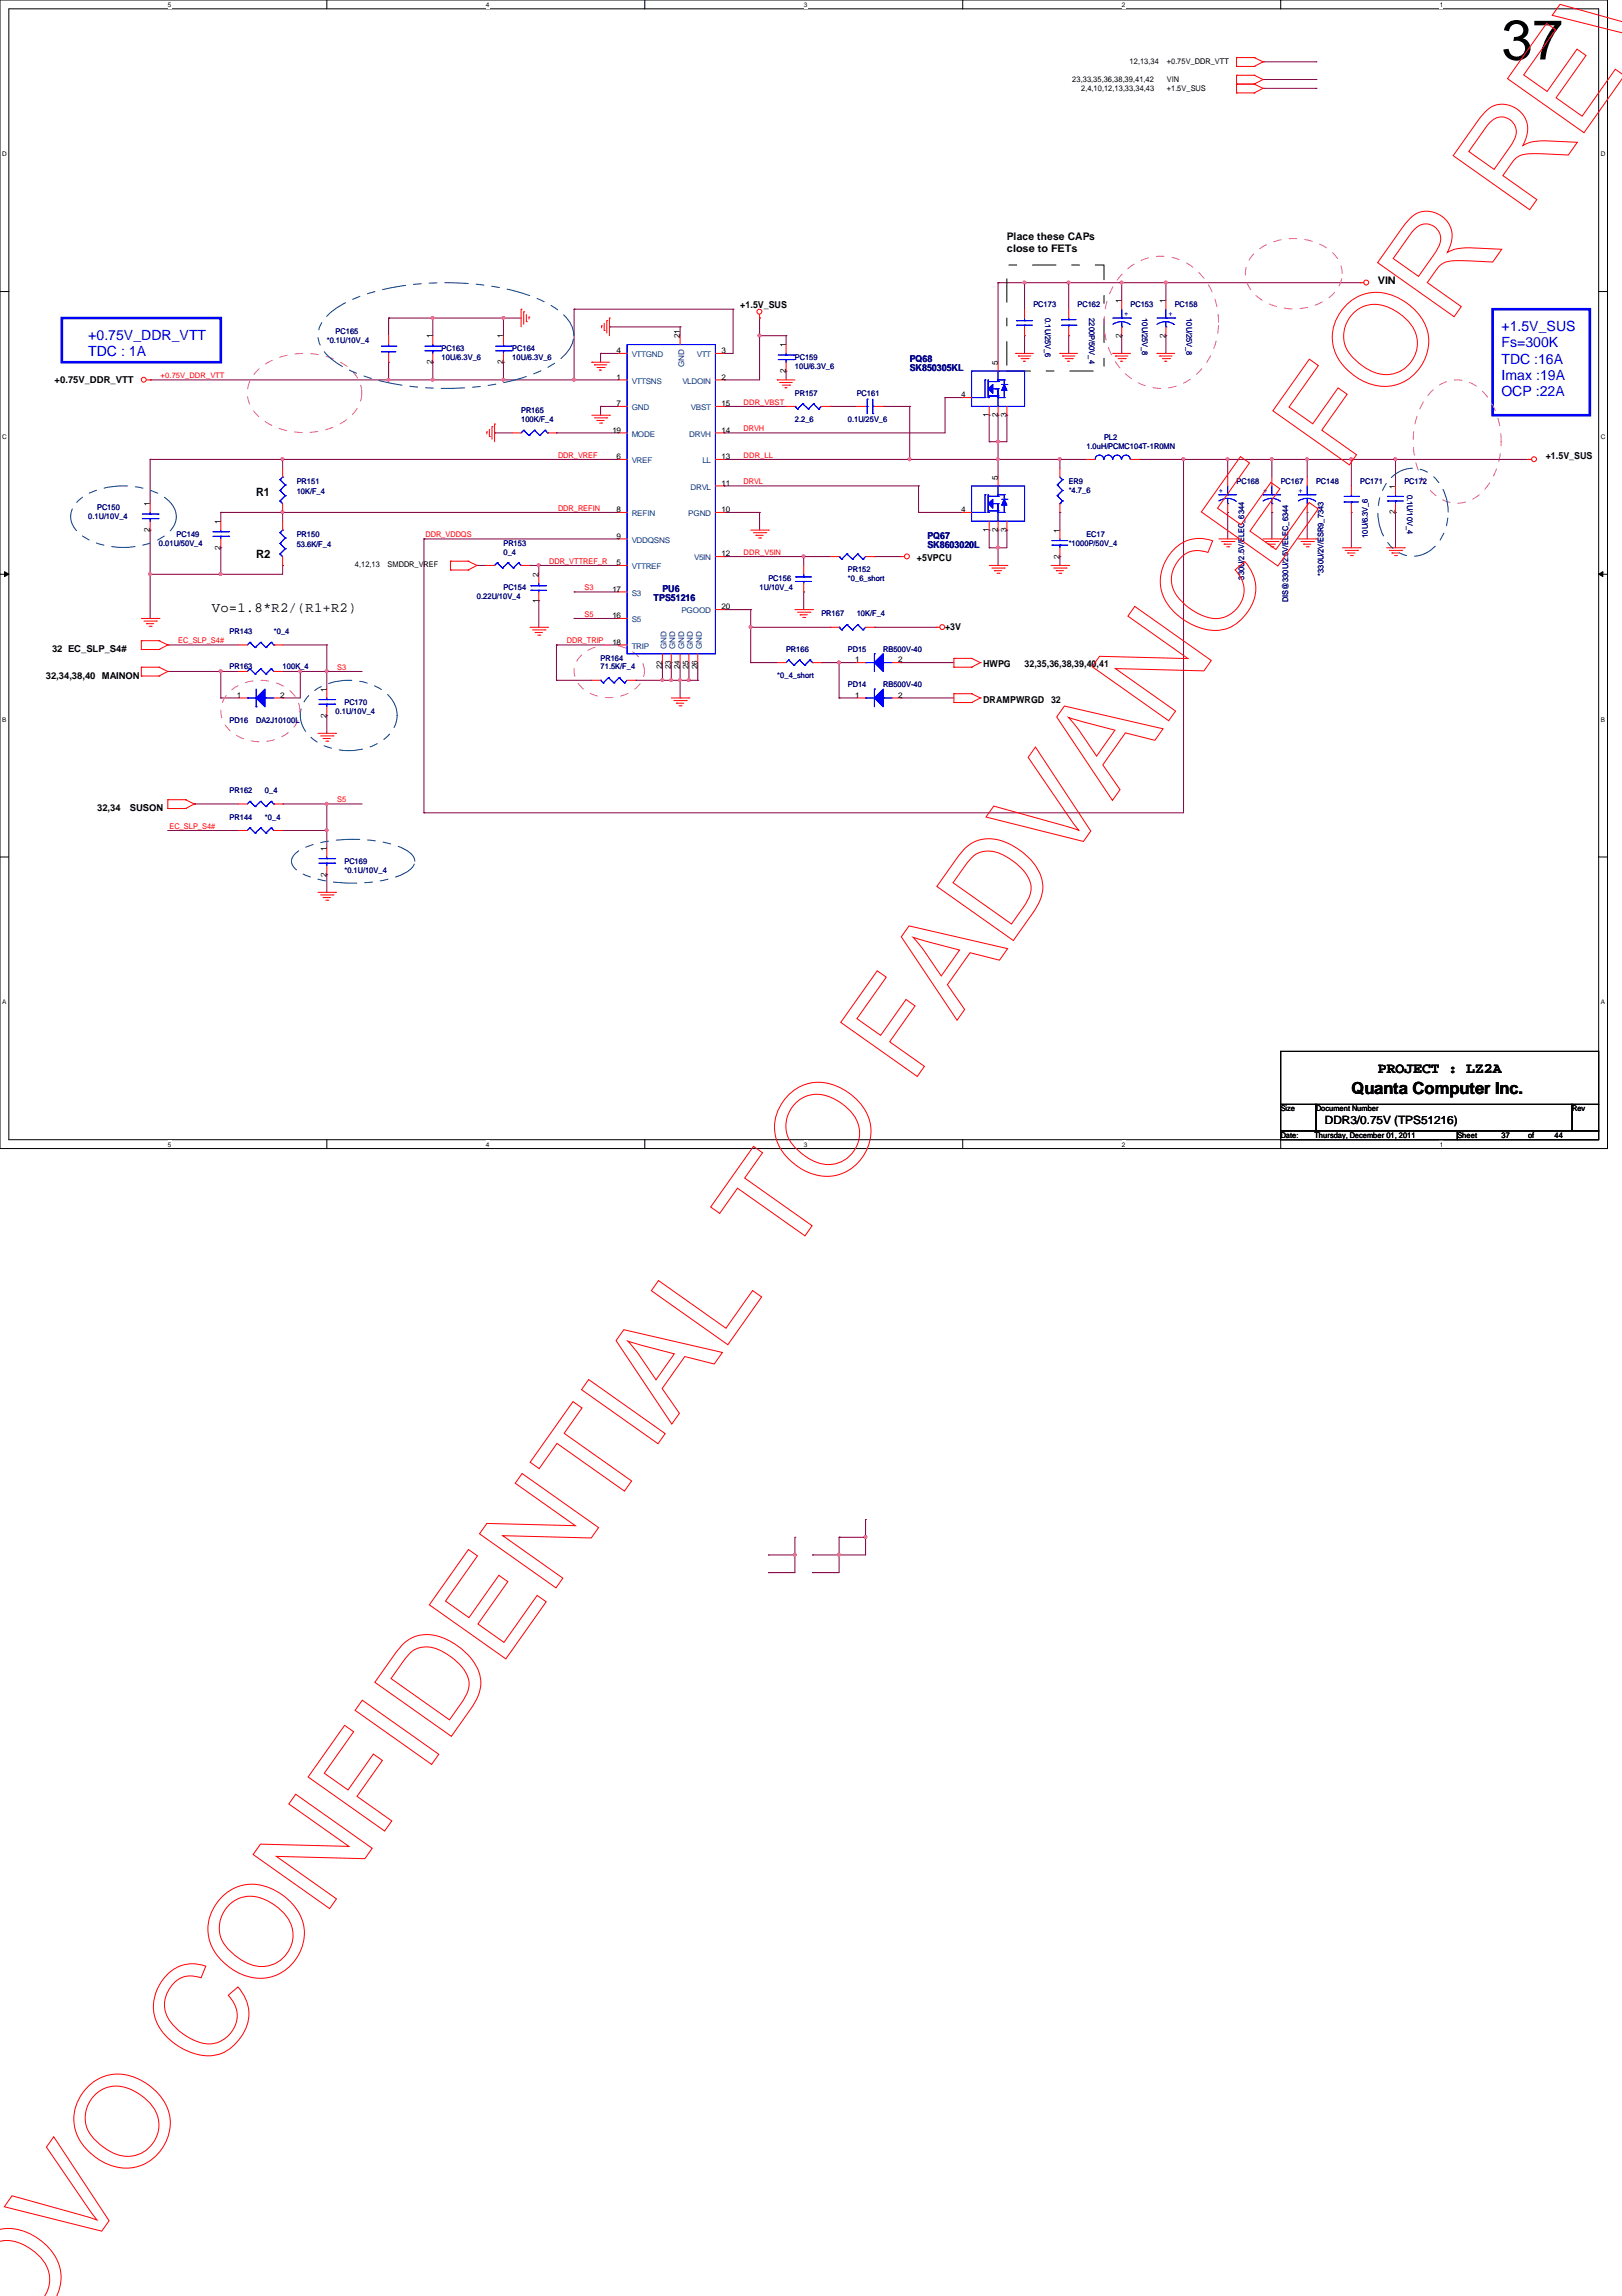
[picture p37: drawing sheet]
<svg xmlns="http://www.w3.org/2000/svg" width="210mm" height="297mm" viewBox="0 0 210 297" stroke-linecap="round" stroke-linejoin="round" font-family="sans-serif">
<defs><g id="words">
<text font-size="7.3" x="194.3" y="7.7">37</text>
<text font-size="2.2" x="174.9" y="141.5">Quanta Computer Inc.</text>
<text font-size="1.9" x="178.3" y="138.8">PROJECT : LZ2A</text>
<g font-size="1.8" fill="#00f">
<text x="11.4" y="43.9">+0.75V_DDR_VTT</text>
<text x="11.4" y="46.1">TDC : 1A</text>
<text x="194.3" y="42.8">+1.5V_SUS</text>
<text x="194.3" y="44.9">Fs=300K</text>
<text x="194.3" y="47">TDC :16A</text>
<text x="194.3" y="49.1">Imax :19A</text>
<text x="194.3" y="51.3">OCP :22A</text>
</g>
<text font-size="1.8" x="27.4" y="79.2">Vo=1.8*R2/(R1+R2)</text>
<g font-size="1.5">
<text x="33.1" y="64.2">R1</text>
<text x="33.1" y="72.2">R2</text>
<text x="171.4" y="145.4">DDR3/0.75V (TPS51216)</text>
</g>
<g font-size="1.4">
<text x="130.3" y="31">Place these CAPs</text>
<text x="130.3" y="32.6">close to FETs</text>
<text x="178.3" y="36.7">VIN</text>
</g>
<g font-size="1.2">
<text x="95.8" y="39.8">+1.5V_SUS</text>
<text x="7.1" y="49.5">+0.75V_DDR_VTT</text>
<text x="200" y="59.4">+1.5V_SUS</text>
<text x="118.7" y="72.6">+5VPCU</text>
<text x="122.3" y="81.5">+3V</text>
<text x="5.9" y="87.8">32,34,38,40 MAINON</text>
<text x="6.7" y="84.4">32 EC_SLP_S4#</text>
<text x="127.2" y="86.3">HWPG</text>
<text x="132.6" y="86.3">32,35,36,38,39,40,41</text>
<text x="127.2" y="90.9">DRAMPWRGD</text>
<text x="136" y="90.9">32</text>
<text x="12.6" y="104.9">32,34</text>
<text x="16.8" y="104.9">SUSON</text>
</g>
<g font-size="1.2" fill="#000080">
<text x="117.7" y="46.9">PQ68</text>
<text x="117.7" y="48">SK850305KL</text>
<text x="120" y="69.7">PQ67</text>
<text x="120" y="70.9">SK8603020L</text>
<text x="84.6" y="77.7">TPS51216</text>
<text x="85.7" y="76.6">PU6</text>
</g>
<g font-size="1">
<text x="138.8" y="10.6">23,33,35,36,38,39,41,42</text>
<text x="139.9" y="11.8">2,4,10,12,13,33,34,43</text>
<text x="146.2" y="8.3">12,13,34</text>
<text x="151" y="8.3">+0.75V_DDR_VTT</text>
<text x="151" y="10.6">VIN</text>
<text x="151" y="11.8">+1.5V_SUS</text>
<text x="145.1" y="39.2" transform="rotate(-90 145.1 39.2)">1</text>
<text x="150.8" y="39.2" transform="rotate(-90 150.8 39.2)">1</text>
<text x="56" y="47.1" transform="rotate(-90 56 47.1)">2</text>
<text x="56" y="43.8" transform="rotate(-90 56 43.8)">1</text>
<text x="65.1" y="47.1" transform="rotate(-90 65.1 47.1)">2</text>
<text x="65.1" y="43.8" transform="rotate(-90 65.1 43.8)">1</text>
<text x="79.8" y="45.7">4</text>
<text x="88" y="43.8" transform="rotate(-90 88 43.8)">21</text>
<text x="93.4" y="45.7">3</text>
<text x="101.7" y="44.9" transform="rotate(-90 101.7 44.9)">1</text>
<text x="129.1" y="47.2" transform="rotate(-90 129.1 47.2)">5</text>
<text x="145.1" y="43.7" transform="rotate(-90 145.1 43.7)">2</text>
<text x="150.8" y="43.7" transform="rotate(-90 150.8 43.7)">2</text>
<text x="79.8" y="49.1">1</text>
<text x="79.8" y="52.5">7</text>
<text x="93.4" y="52.5">15</text>
<text x="93.4" y="49.1">2</text>
<text x="101.7" y="48.3" transform="rotate(-90 101.7 48.3)">2</text>
<text x="124.4" y="51.4">4</text>
<text x="128" y="54" transform="rotate(-90 128 54)">1</text>
<text x="129.1" y="54" transform="rotate(-90 129.1 54)">2</text>
<text x="130.3" y="54" transform="rotate(-90 130.3 54)">3</text>
<text x="79.2" y="56">19</text>
<text x="79.8" y="59.4">6</text>
<text x="93.4" y="59.4">13</text>
<text x="93.4" y="56">14</text>
<text x="19.4" y="65.5" transform="rotate(-90 19.4 65.5)">1</text>
<text x="93.4" y="62.8">11</text>
<text x="129.1" y="62.1" transform="rotate(-90 129.1 62.1)">5</text>
<text x="180.6" y="63.2" transform="rotate(-90 180.6 63.2)">1</text>
<text x="19.4" y="68.8" transform="rotate(-90 19.4 68.8)">2</text>
<text x="28.5" y="71.1" transform="rotate(-90 28.5 71.1)">2</text>
<text x="28.5" y="67.8" transform="rotate(-90 28.5 67.8)">1</text>
<text x="79.8" y="66.3">8</text>
<text x="79.8" y="69.7">9</text>
<text x="93.4" y="72">12</text>
<text x="93.4" y="66.3">10</text>
<text x="124.4" y="66.3">4</text>
<text x="128" y="68.8" transform="rotate(-90 128 68.8)">1</text>
<text x="129.1" y="68.8" transform="rotate(-90 129.1 68.8)">2</text>
<text x="130.3" y="68.8" transform="rotate(-90 130.3 68.8)">3</text>
<text x="137.1" y="68.9" transform="rotate(-90 137.1 68.9)">1</text>
<text x="180.6" y="66.5" transform="rotate(-90 180.6 66.5)">2</text>
<text x="45.9" y="73.4">4,12,13</text>
<text x="50.2" y="73.4">SMDDR_VREF</text>
<text x="69.7" y="78" transform="rotate(-90 69.7 78)">1</text>
<text x="69.7" y="74.6" transform="rotate(-90 69.7 74.6)">2</text>
<text x="79.2" y="76.5">17</text>
<text x="79.8" y="73.1">5</text>
<text x="137.1" y="72.3" transform="rotate(-90 137.1 72.3)">2</text>
<text x="79.2" y="80">16</text>
<text x="79.2" y="83.4">18</text>
<text x="93.4" y="78.8">20</text>
<text x="42.2" y="89.5" transform="rotate(-90 42.2 89.5)">1</text>
<text x="85.7" y="86.6" transform="rotate(-90 85.7 86.6)">22</text>
<text x="86.8" y="86.6" transform="rotate(-90 86.8 86.6)">23</text>
<text x="88" y="86.6" transform="rotate(-90 88 86.6)">24</text>
<text x="89.1" y="86.6" transform="rotate(-90 89.1 86.6)">25</text>
<text x="90.3" y="86.6" transform="rotate(-90 90.3 86.6)">26</text>
<text x="110.7" y="85.7">1</text>
<text x="116.2" y="85.7">2</text>
<text x="30.6" y="90.3">1</text>
<text x="36.2" y="90.3">2</text>
<text x="42.2" y="92.8" transform="rotate(-90 42.2 92.8)">2</text>
<text x="110.7" y="90.3">1</text>
<text x="116.2" y="90.3">2</text>
<text x="42.2" y="113.4" transform="rotate(-90 42.2 113.4)">2</text>
<text x="42.2" y="110.1" transform="rotate(-90 42.2 110.1)">1</text>
<text x="165.7" y="143.8">Size</text>
<text x="170.3" y="143.8">Document Number</text>
<text x="203.5" y="143.8">Rev</text>
<text x="165.7" y="147.2">Date:</text>
<text x="170.1" y="147.2">Thursday, December 01, 2011</text>
<text x="188.6" y="147.2">Sheet</text>
<text x="194.3" y="147.2">37</text>
<text x="197.7" y="147.2">of</text>
<text x="201.2" y="147.2">44</text>
</g>
<g font-size="1" fill="#000080">
<text x="133.7" y="39.8">PC173</text>
<text x="135.3" y="41.1" transform="rotate(90 135.3 41.1)">0.1U/25V_6</text>
<text x="139.4" y="39.8">PC162</text>
<text x="141" y="41.1" transform="rotate(90 141 41.1)">2200P/50V_4</text>
<text x="146.3" y="39.8">PC153</text>
<text x="147.8" y="41.1" transform="rotate(90 147.8 41.1)">10U/25V_8</text>
<text x="152" y="39.8">PC158</text>
<text x="153.5" y="41.1" transform="rotate(90 153.5 41.1)">10U/25V_8</text>
<text x="42.3" y="44.3">*0.1U/10V_4</text>
<text x="43.4" y="43.2">PC165</text>
<text x="57.1" y="45.5">PC163</text>
<text x="57.1" y="46.6">10U/6.3V_6</text>
<text x="66.3" y="45.5">PC164</text>
<text x="66.3" y="46.6">10U/6.3V_6</text>
<text x="102.9" y="46.6">PC159</text>
<text x="102.9" y="47.8">10U/6.3V_6</text>
<text x="67.4" y="53.5">PR165</text>
<text x="102.9" y="51.2">PR157</text>
<text x="110.9" y="51.2">PC161</text>
<text x="67.4" y="54.6">100K/F_4</text>
<text x="102.9" y="54.6">2.2_6</text>
<text x="109.7" y="54.6">0.1U/25V_6</text>
<text x="140.6" y="58">1.0uH/PCMC104T-1R0MN</text>
<text x="142.9" y="56.9">PL2</text>
<text x="38.4" y="62.6">PR151</text>
<text x="38.4" y="64">10K/F_4</text>
<text x="138.3" y="62.6">ER9</text>
<text x="138.3" y="63.8">*4.7_6</text>
<text x="160" y="62.6">PC168</text>
<text x="165.7" y="62.6">PC167</text>
<text x="170.3" y="62.6">PC148</text>
<text x="176" y="62.6">PC171</text>
<text x="181.7" y="62.6">PC172</text>
<text x="182.1" y="64" transform="rotate(90 182.1 64)">0.1U/10V_4</text>
<text x="11.4" y="67.2">0.1U/10V_4</text>
<text x="12.6" y="66">PC150</text>
<text x="20.6" y="70.6">0.01U/50V_4</text>
<text x="22.9" y="69.5">PC149</text>
<text x="38.4" y="69.5">PR150</text>
<text x="38.4" y="70.8">53.6K/F_4</text>
<text x="65.2" y="70.6">PR153</text>
<text x="65.2" y="71.8">0_4</text>
<text x="138.3" y="70.6">*1000P/50V_4</text>
<text x="140.6" y="69.5">EC17</text>
<text x="177" y="69.6" transform="rotate(-90 177 69.6)">10U/6.3V_6</text>
<text x="61.7" y="77.5">0.22U/10V_4</text>
<text x="65.2" y="76.3">PC154</text>
<text x="98.3" y="76.3">1U/10V_4</text>
<text x="99.4" y="75.2">PC156</text>
<text x="109.7" y="74">PR152</text>
<text x="109.7" y="75.2">*0_6_short</text>
<text x="161" y="75" transform="rotate(-90 161 75)">330U/2.5V/ELEC_6344</text>
<text x="166.7" y="77.9" transform="rotate(-90 166.7 77.9)">DIS@330U/2.5V/ELEC_6344</text>
<text x="171.3" y="74.5" transform="rotate(-90 171.3 74.5)">*330U/2V/ESR9_7343</text>
<text x="29.7" y="82">PR143</text>
<text x="35.4" y="82">*0_4</text>
<text x="106.3" y="79.8">PR167</text>
<text x="110.9" y="79.8">10K/F_4</text>
<text x="29.7" y="86.6">PR163</text>
<text x="36.6" y="86.6">100K_4</text>
<text x="77.7" y="85.5">PR164</text>
<text x="77.7" y="86.6">71.5K/F_4</text>
<text x="100.6" y="87.8">*0_4_short</text>
<text x="101.7" y="84.3">PR166</text>
<text x="109.7" y="88.9">PD14</text>
<text x="109.7" y="84.3">PD15</text>
<text x="114.3" y="88.9">RB500V-40</text>
<text x="114.3" y="84.3">RB500V-40</text>
<text x="29.7" y="93.5">PD16</text>
<text x="33.1" y="93.5">DA2J10100L</text>
<text x="43.4" y="92.3">0.1U/10V_4</text>
<text x="44.6" y="91.2">PC170</text>
<text x="29.7" y="106">PR144</text>
<text x="29.7" y="102.6">PR162</text>
<text x="34.3" y="106">*0_4</text>
<text x="34.3" y="102.6">0_4</text>
<text x="44.6" y="111.8">PC169</text>
<text x="44.6" y="112.9">*0.1U/10V_4</text>
</g>
<g font-size="1" fill="#00f">
<text x="145.5" y="40.9">+</text>
<text x="151.2" y="40.9">+</text>
<text x="157.7" y="63.8">+</text>
<text x="163.4" y="63.8">+</text>
<text x="168" y="63.8">+</text>
</g>
<g font-size="1" fill="#004080">
<text x="81.7" y="46.2">VTTGND</text>
<text x="88.5" y="47.5" transform="rotate(-90 88.5 47.5)">GND</text>
<text x="90.2" y="46.2">VTT</text>
<text x="81.7" y="49.6">VTTSNS</text>
<text x="81.7" y="53">GND</text>
<text x="88.3" y="49.6">VLDOIN</text>
<text x="89.4" y="53">VBST</text>
<text x="81.7" y="56.5">MODE</text>
<text x="81.7" y="59.9">VREF</text>
<text x="89.2" y="56.5">DRVH</text>
<text x="90.9" y="59.9">LL</text>
<text x="89.4" y="63.3">DRVL</text>
<text x="81.7" y="66.8">REFIN</text>
<text x="81.7" y="70.2">VDDQSNS</text>
<text x="89.1" y="66.8">PGND</text>
<text x="81.7" y="77">S3</text>
<text x="81.7" y="73.6">VTTREF</text>
<text x="89.8" y="72.5">V5IN</text>
<text x="81.7" y="80.5">S5</text>
<text x="81.7" y="83.9">TRIP</text>
<text x="86.2" y="84" transform="rotate(-90 86.2 84)">GND</text>
<text x="87.4" y="84" transform="rotate(-90 87.4 84)">GND</text>
<text x="88.2" y="79.3">PGOOD</text>
<text x="88.5" y="84" transform="rotate(-90 88.5 84)">GND</text>
<text x="89.7" y="84" transform="rotate(-90 89.7 84)">GND</text>
<text x="90.8" y="84" transform="rotate(-90 90.8 84)">GND</text>
</g>
<g font-size="1" fill="#f00">
<text x="20.8" y="48.9">+0.75V_DDR_VTT</text>
<text x="96.2" y="52.4">DDR_VBST</text>
<text x="72.2" y="59.2">DDR_VREF</text>
<text x="96.2" y="55.8">DRVH</text>
<text x="96.2" y="59.2">DDR_LL</text>
<text x="96.2" y="62.7">DRVL</text>
<text x="55.1" y="69.5">DDR_VDDQS</text>
<text x="72.2" y="66.1">DDR_REFIN</text>
<text x="96.2" y="71.8">DDR_V5IN</text>
<text x="71.1" y="72.9">DDR_VTTREF_R</text>
<text x="75.6" y="76.4">S3</text>
<text x="23.1" y="83.2">EC_SLP_S4#</text>
<text x="73.4" y="83.2">DDR_TRIP</text>
<text x="75.6" y="79.8">S5</text>
<text x="43.6" y="86.7">S3</text>
<text x="21.9" y="107.2">EC_SLP_S4#</text>
<text x="43.6" y="103.8">S5</text>
</g>
<g font-size=".8">
<text x="21.7" y=".9">5</text>
<text x="62.9" y=".9">4</text>
<text x="104" y=".9">3</text>
<text x="145.2" y=".9">2</text>
<text x="186.3" y=".9">1</text>
<text x=".3" y="20.2">D</text>
<text x="207.2" y="20.2">D</text>
<text x=".3" y="56.8">C</text>
<text x="207.2" y="56.8">C</text>
<text x=".3" y="93.3">B</text>
<text x="207.2" y="93.3">B</text>
<text x=".3" y="129.9">A</text>
<text x="207.2" y="129.9">A</text>
<text x="21.7" y="148.3">5</text>
<text x="62.9" y="148.3">4</text>
<text x="104" y="148.3">3</text>
<text x="145.2" y="148.3">2</text>
<text x="186.3" y="148.3">1</text>
</g>
</g></defs>
<path d="M0 0h208v148.6h-208zM1.1 1.1h205.8v146.3h-205.8z" fill="none" stroke="#000" stroke-width=".13"/>
<g fill="#fff">
<path d="M21.7 .1h.5v1h-.5z"/>
<path d="M21.7 147.6h.5v.9h-.5z"/>
</g>
<path d="M42.3 0v1.1M42.3 147.4v1.2" fill="none" stroke="#000" stroke-width=".13"/>
<g fill="#fff">
<path d="M62.9 .1h.4v1h-.4z"/>
<path d="M62.9 147.6h.4v.9h-.4z"/>
</g>
<path d="M83.4 0v1.1M83.4 147.4v1.2" fill="none" stroke="#000" stroke-width=".13"/>
<g fill="#fff">
<path d="M104 .1h.5v1h-.5z"/>
<path d="M104 147.6h.5v.9h-.5z"/>
</g>
<path d="M124.6 0v1.1M124.6 147.4v1.2" fill="none" stroke="#000" stroke-width=".13"/>
<g fill="#fff">
<path d="M145.2 .1h.4v1h-.4z"/>
<path d="M145.2 147.6h.4v.9h-.4z"/>
</g>
<path d="M165.7 0v1.1M165.7 147.4v1.2" fill="none" stroke="#000" stroke-width=".13"/>
<g fill="#fff">
<path d="M186.3 .1h.5v1h-.5z"/>
<path d="M186.3 147.6h.5v.9h-.5z"/>
<path d="M.3 19.4h.6v1h-.6z"/>
<path d="M207.2 19.4h.6v1h-.6z"/>
<path d="M.3 56h.6v.9h-.6z"/>
<path d="M207.2 56h.6v.9h-.6z"/>
</g>
<path d="M0 37.7h1.1M206.9 37.7h1.1" fill="none" stroke="#000" stroke-width=".13"/>
<g fill="#fff">
<path d="M.3 92.6h.5v.9h-.5z"/>
<path d="M207.2 92.6h.5v.9h-.5z"/>
</g>
<path d="M0 74.3h1.1M.6 74l.5 .3-.5 .3zM206.9 74.3l.5-.3v.6zM206.9 74.3h1.1" fill="none" stroke="#000" stroke-width=".13"/>
<path d="M.6 74l.5 .3-.5 .3zM206.9 74.3l.5-.3v.6z" fill="#000"/>
<g fill="#fff">
<path d="M.3 129.2h.5v.9h-.5z"/>
<path d="M207.2 129.2h.5v.9h-.5z"/>
</g>
<path d="M0 110.9h1.1M206.9 110.9h1.1" fill="none" stroke="#000" stroke-width=".13"/>
<path d="M150.9 36.6h.1M150.9 36.6h25.1M19.4 49.1h.1M19.4 49.1h30.9M158.9 59.4h.1M158.9 59.4h5.7" fill="none" stroke="#800040" stroke-width=".13"/>
<path d="M158.7 59.3h.3v.2l-.2 .1-.1-.1z" fill-rule="evenodd" fill="#f0f"/>
<path d="M158.7 59.3h.3v.2l-.2 .1-.1-.1z" fill="none" stroke="#f0f" stroke-width=".13"/>
<path d="M104 72h.1M104 72h3.4" fill="none" stroke="#800040" stroke-width=".13"/>
<path d="M103.9 71.9h.2v.2l-.1 .1-.1-.1z" fill-rule="evenodd" fill="#f0f"/>
<path d="M103.9 71.9h.2v.2l-.1 .1-.1-.1z" fill="none" stroke="#f0f" stroke-width=".13"/>
<path d="M153.2 59.4h.1M153.2 59.4v45.8M180.6 59.4h.1M180.6 59.4h17.1M104 76.6h.1M104 76.6v2.3M118.9 62.9h.1M118.9 62.9v3.4" fill="none" stroke="#800040" stroke-width=".13"/>
<path d="M153 59.3h.3v.2l-.2 .1-.1-.1z" fill-rule="evenodd" fill="#f0f"/>
<path d="M153 59.3h.3v.2l-.2 .1-.1-.1z" fill="none" stroke="#f0f" stroke-width=".13"/>
<g fill="none" stroke="#800040" stroke-width=".13">
<path d="M145.2 36.6h.1M145.2 36.6h5.7M150.9 36.6h.1M150.9 36.6v2.3M64 56h.1M64 56h2.3M65.2 41.1h.1M65.2 41.1h2.2M122.3 51.4h.1M122.3 51.4h2.3M128 53.7h.1M128 53.7v3.4"/>
<path d="M129.2 57.1h.1M130.3 53.7h.1M130.3 53.7v3.4h-1.1M150.9 43.4h.1M150.9 43.4v2.3M129.2 68.6h.1M129.2 68.6v2.3M130.3 68.6h.1M130.3 68.6v2.3M74.3 80h.1M74.3 80h5.7"/>
</g>
<path d="M150.7 36.4h.3v.3h-.2h-.1z" fill-rule="evenodd" fill="#f0f"/>
<path d="M150.7 36.4h.3v.3h-.2h-.1z" fill="none" stroke="#f0f" stroke-width=".13"/>
<g fill="none" stroke="#800040" stroke-width=".13">
<path d="M145.2 36.6h.1M145.2 36.6v2.3M50.3 41.1h.1M50.3 41.1v2.3M56 41.1h.1M56 41.1v2.3M72 56h.1M72 56h8M122.3 51.4h.1M122.3 51.4v4.6M158.9 59.4h.1M158.9 59.4v2.3"/>
<path d="M164.6 59.4h.1M164.6 59.4v2.3M74.3 76.6h.1M74.3 76.6h5.7M93.7 62.9h.1M93.7 62.9h25.2M104 72h.1M104 72v1.2M128 68.6h.1M128 68.6v2.3M158.9 66.3h.1M158.9 66.3v3.4"/>
<path d="M164.6 66.3h.1M164.6 66.3v3.4"/>
</g>
<path d="M145 36.4h.3v.3h-.2h-.1z" fill-rule="evenodd" fill="#f0f"/>
<path d="M145 36.4h.3v.3h-.2h-.1z" fill="none" stroke="#f0f" stroke-width=".13"/>
<path d="M56 41.1h.1M56 41.1h9.2M65.2 41.1h.1M65.2 41.1v2.3M93.7 56h.1M93.7 56h28.6M145.2 43.4h.1M145.2 43.4v2.3M118.9 66.3h.1M118.9 66.3h5.7" fill="none" stroke="#800040" stroke-width=".13"/>
<path d="M65 41h.3v.2l-.2 .1-.1-.1z" fill-rule="evenodd" fill="#f0f"/>
<path d="M65 41h.3v.2l-.2 .1-.1-.1z" fill="none" stroke="#f0f" stroke-width=".13"/>
<path d="M55.8 41h.3v.2l-.1 .1-.2-.1z" fill-rule="evenodd" fill="#f0f"/>
<path d="M55.8 41h.3v.2l-.1 .1-.2-.1z" fill="none" stroke="#f0f" stroke-width=".13"/>
<path d="M93.7 59.4h.1M101.7 48h.1M101.7 48v1.1M117.7 52.6h.1M117.7 52.6v6.8h-24M129.2 70.9h.1M129.2 70.9h1.1M72 83.4h.1M72 83.4h8" fill="none" stroke="#800040" stroke-width=".13"/>
<path d="M129 70.7h.3v.3h-.2h-.1z" fill-rule="evenodd" fill="#f0f"/>
<path d="M129 70.7h.3v.3h-.2h-.1z" fill="none" stroke="#f0f" stroke-width=".13"/>
<path d="M128 70.9h.1M128 70.9h1.2M129.2 70.9h.1M129.2 70.9v2.3" fill="none" stroke="#800040" stroke-width=".13"/>
<path d="M129 70.7h.3v.3h-.2h-.1z" fill-rule="evenodd" fill="#f0f"/>
<path d="M129 70.7h.3v.3h-.2h-.1z" fill="none" stroke="#f0f" stroke-width=".13"/>
<g fill="none" stroke="#800040" stroke-width=".13">
<path d="M36.6 59.4h.1M36.6 59.4h43.4M56 46.9h.1M56 46.9v2.2M65.2 46.9h.1M65.2 46.9v2.2M77.7 45.7h.1M77.7 52.6h.1M77.7 52.6h2.3M77.7 45.7h2.3M77.7 45.7v1.2M77.7 52.6v1.1"/>
<path d="M88 42.3h.1M88 42.3v1.1M114.3 52.6h.1M114.3 52.6h3.4M128 57.1h.1M129.2 53.7h.1M129.2 59.4h.1M129.2 53.7v3.4h-1.2M129.2 59.4v2.3M93.7 66.3h.1M93.7 66.3h4.6M54.9 105.2h.1"/>
<path d="M54.9 105.2h98.3"/>
</g>
<path d="M36.4 59.3h.3v.2l-.2 .1-.1-.1z" fill-rule="evenodd" fill="#f0f"/>
<path d="M36.4 59.3h.3v.2l-.2 .1-.1-.1z" fill="none" stroke="#f0f" stroke-width=".13"/>
<g fill="none" stroke="#800040" stroke-width=".13">
<path d="M19.4 59.4h.1M19.4 59.4v5.8M74.3 40h.1M74.3 40h20.6M74.3 40v9.1M93.7 49.1h.1M94.9 40h.1M94.9 40v5.7M98.3 43.4h.1M98.3 41.1h.1M98.3 41.1v8h-4.6M98.3 43.4h3.4"/>
<path d="M101.7 43.4h.1M101.7 43.4v1.2M98.3 66.3h.1M98.3 66.3v2.3"/>
</g>
<path d="M98.1 43.3h.3v.2l-.1 .1-.2-.1z" fill-rule="evenodd" fill="#f0f"/>
<path d="M98.1 43.3h.3v.2l-.1 .1-.2-.1z" fill="none" stroke="#f0f" stroke-width=".13"/>
<g fill="none" stroke="#800040" stroke-width=".13">
<path d="M50.3 41.1h.1M50.3 41.1h5.7M65.2 49.1h.1M65.2 49.1h9.1M93.7 52.6h.1M93.7 45.7h.1M93.7 52.6h8M93.7 45.7h1.2M107.4 52.6h.1M107.4 52.6h3.5M28.6 66.3h.1M28.6 66.3h8"/>
<path d="M54.9 69.7h.1M54.9 69.7v35.5M54.9 69.7h25.1"/>
</g>
<path d="M65 49h.3v.2l-.2 .1-.1-.1z" fill-rule="evenodd" fill="#f0f"/>
<path d="M65 49h.3v.2l-.2 .1-.1-.1z" fill="none" stroke="#f0f" stroke-width=".13"/>
<path d="M74.3 49.1h.1M74.3 49.1h5.7" fill="none" stroke="#800040" stroke-width=".13"/>
<path d="M74.1 49h.3v.2l-.1 .1-.2-.1z" fill-rule="evenodd" fill="#f0f"/>
<path d="M74.1 49h.3v.2l-.1 .1-.2-.1z" fill="none" stroke="#f0f" stroke-width=".13"/>
<path d="M117.7 59.4h.1M117.7 59.4h11.5" fill="none" stroke="#800040" stroke-width=".13"/>
<path d="M117.6 59.3h.2v.2l-.1 .1-.1-.1z" fill-rule="evenodd" fill="#f0f"/>
<path d="M117.6 59.3h.2v.2l-.1 .1-.1-.1z" fill="none" stroke="#f0f" stroke-width=".13"/>
<path d="M50.3 46.9h.1M50.3 49.1h.1M50.3 46.9v2.2M50.3 49.1h5.7M19.4 74.3h.1M19.4 74.3v5.7M113.2 72h.1M113.2 72h3.4" fill="none" stroke="#800040" stroke-width=".13"/>
<path d="M55.8 49h.3v.2l-.1 .1-.2-.1z" fill-rule="evenodd" fill="#f0f"/>
<path d="M55.8 49h.3v.2l-.1 .1-.2-.1z" fill="none" stroke="#f0f" stroke-width=".13"/>
<path d="M50.1 49h.3v.2l-.2 .1-.1-.1z" fill-rule="evenodd" fill="#f0f"/>
<path d="M50.1 49h.3v.2l-.2 .1-.1-.1z" fill="none" stroke="#f0f" stroke-width=".13"/>
<path d="M138.3 36.6h.1M138.3 36.6h6.9M56 49.1h.1M56 49.1h9.2M147.4 59.4h.1M147.4 59.4h11.5M153.2 59.4h.1" fill="none" stroke="#800040" stroke-width=".13"/>
<path d="M138.1 36.4h.3v.3h-.1h-.2z" fill-rule="evenodd" fill="#f0f"/>
<path d="M138.1 36.4h.3v.3h-.1h-.2z" fill="none" stroke="#f0f" stroke-width=".13"/>
<path d="M28.6 74.3h.1M36.6 73.2h.1M36.6 73.2v1.1h-8" fill="none" stroke="#800040" stroke-width=".13"/>
<path d="M28.4 74.1h.3v.3l-.2 .1-.1-.1z" fill-rule="evenodd" fill="#f0f"/>
<path d="M28.4 74.1h.3v.3l-.2 .1-.1-.1z" fill="none" stroke="#f0f" stroke-width=".13"/>
<path d="M19.4 68.6h.1M19.4 74.3h.1M19.4 68.6v5.7M28.6 70.9h.1M28.6 70.9v3.4h-9.2" fill="none" stroke="#800040" stroke-width=".13"/>
<path d="M19.3 74.1h.2v.3l-.1 .1-.1-.1z" fill-rule="evenodd" fill="#f0f"/>
<path d="M19.3 74.1h.2v.3l-.1 .1-.1-.1z" fill="none" stroke="#f0f" stroke-width=".13"/>
<path d="M19.4 59.4h.1M19.4 59.4h17.2M36.6 59.4h.1M36.6 59.4v1.2M78.9 42.3h.1M78.9 42.3h9.1M28.6 66.3h.1M28.6 66.3v1.1M36.6 66.3h.1M36.6 66.3v1.1M36.6 66.3h43.4" fill="none" stroke="#800040" stroke-width=".13"/>
<path d="M36.4 66.1h.3v.3l-.2 .1-.1-.1z" fill-rule="evenodd" fill="#f0f"/>
<path d="M36.4 66.1h.3v.3l-.2 .1-.1-.1z" fill="none" stroke="#f0f" stroke-width=".13"/>
<path d="M129.2 36.6h.1M129.2 36.6v10.3M129.2 36.6h9.1M132.6 36.6h.1M132.6 36.6v3.4M138.3 36.6h.1M138.3 36.6v3.4" fill="none" stroke="#800040" stroke-width=".13"/>
<path d="M132.4 36.4h.3v.3h-.2h-.1z" fill-rule="evenodd" fill="#f0f"/>
<path d="M132.4 36.4h.3v.3h-.2h-.1z" fill="none" stroke="#f0f" stroke-width=".13"/>
<path d="M132.6 43.4h.1M132.6 43.4v2.3M138.3 43.4h.1M138.3 43.4v2.3M180.6 59.4h.1M180.6 59.4v3.5M174.9 66.3h.1M174.9 66.3v4.6M180.6 66.3h.1M180.6 66.3v4.6" fill="none" stroke="#800040" stroke-width=".13"/>
<path d="M180.4 59.3h.3v.2l-.1 .1-.2-.1z" fill-rule="evenodd" fill="#f0f"/>
<path d="M180.4 59.3h.3v.2l-.1 .1-.2-.1z" fill="none" stroke="#f0f" stroke-width=".13"/>
<path d="M174.9 59.4h.1M174.9 59.4v3.5" fill="none" stroke="#800040" stroke-width=".13"/>
<path d="M174.7 59.3h.3v.2l-.2 .1-.1-.1z" fill-rule="evenodd" fill="#f0f"/>
<path d="M174.7 59.3h.3v.2l-.2 .1-.1-.1z" fill="none" stroke="#f0f" stroke-width=".13"/>
<path d="M169.2 59.4h.1M169.2 59.4h11.4M174.9 59.4h.1" fill="none" stroke="#800040" stroke-width=".13"/>
<path d="M169 59.3h.3v.2l-.2 .1-.1-.1z" fill-rule="evenodd" fill="#f0f"/>
<path d="M169 59.3h.3v.2l-.2 .1-.1-.1z" fill="none" stroke="#f0f" stroke-width=".13"/>
<path d="M129.2 57.1h.1M129.2 57.1v2.3M137.2 66.3h.1M137.2 72h.1M137.2 66.3v2.3M137.2 72v1.2" fill="none" stroke="#800040" stroke-width=".13"/>
<path d="M129 57h.3v.2l-.2 .1-.1-.1z" fill-rule="evenodd" fill="#f0f"/>
<path d="M129 57h.3v.2l-.2 .1-.1-.1z" fill="none" stroke="#f0f" stroke-width=".13"/>
<path d="M129.2 59.4h.1M129.2 59.4h8M137.2 59.4h.1M137.2 59.4v1.2M93.7 72h.1M93.7 72h10.3" fill="none" stroke="#800040" stroke-width=".13"/>
<path d="M137 59.3h.3v.2l-.2 .1-.1-.1z" fill-rule="evenodd" fill="#f0f"/>
<path d="M137 59.3h.3v.2l-.2 .1-.1-.1z" fill="none" stroke="#f0f" stroke-width=".13"/>
<path d="M129 59.3h.3v.2l-.2 .1-.1-.1z" fill-rule="evenodd" fill="#f0f"/>
<path d="M129 59.3h.3v.2l-.2 .1-.1-.1z" fill="none" stroke="#f0f" stroke-width=".13"/>
<path d="M164.6 59.4h.1M164.6 59.4h4.6M169.2 59.4h.1M169.2 59.4v2.3M169.2 66.3h.1M169.2 66.3v3.4" fill="none" stroke="#800040" stroke-width=".13"/>
<path d="M164.4 59.3h.3v.2l-.2 .1-.1-.1z" fill-rule="evenodd" fill="#f0f"/>
<path d="M164.4 59.3h.3v.2l-.2 .1-.1-.1z" fill="none" stroke="#f0f" stroke-width=".13"/>
<path d="M137.2 59.4h.1M137.2 59.4h3.4M69.7 73.2h.1M69.7 73.2h10.3" fill="none" stroke="#800040" stroke-width=".13"/>
<path d="M69.6 73h.2v.2l-.1 .1-.1-.1z" fill-rule="evenodd" fill="#f0f"/>
<path d="M69.6 73h.2v.2l-.1 .1-.1-.1z" fill="none" stroke="#f0f" stroke-width=".13"/>
<g fill="none" stroke="#800040" stroke-width=".13">
<path d="M61.7 73.2h.1M61.7 73.2h1.2M68.6 73.2h.1M68.6 73.2h1.1M69.7 77.7h.1M69.7 73.2h.1M69.7 73.2v1.1M69.7 77.7v3.5M116.6 85.7h.1M116.6 90.3h.1M116.6 85.7h6.8M116.6 90.3h6.8"/>
<path d="M112 198.9h.1M112 198.9v2.3"/>
</g>
<path d="M111.9 198.7h.2v.3l-.1 .1-.1-.1z" fill-rule="evenodd" fill="#f0f"/>
<path d="M111.9 198.7h.2v.3l-.1 .1-.1-.1z" fill="none" stroke="#f0f" stroke-width=".13"/>
<path d="M108.6 198.9h.1M112 196.6h.1M112 196.6v2.3h-3.4M108.6 201.2h.1M108.6 201.2h3.4M108.6 201.2v2.3" fill="none" stroke="#800040" stroke-width=".13"/>
<path d="M108.4 201h.3v.3h-.2h-.1z" fill-rule="evenodd" fill="#f0f"/>
<path d="M108.4 201h.3v.3h-.2h-.1z" fill="none" stroke="#f0f" stroke-width=".13"/>
<path d="M108.6 198.9h.1M108.6 198.9v2.3h-3.4M99.4 203.5h.1M102.9 201.2h.1M102.9 201.2v2.3h-3.5M105.2 203.5h.1M105.2 201.2h.1M105.2 203.5h3.4" fill="none" stroke="#800040" stroke-width=".13"/>
<path d="M102.7 201h.3v.3h-.2h-.1z" fill-rule="evenodd" fill="#f0f"/>
<path d="M102.7 201h.3v.3h-.2h-.1z" fill="none" stroke="#f0f" stroke-width=".13"/>
<path d="M108.6 85.7h.1M108.6 85.7h2.3M102.9 198.9h.1M102.9 198.9v2.3h-3.5M99.4 201.2h.1" fill="none" stroke="#800040" stroke-width=".13"/>
<path d="M108.4 85.6h.3v.2l-.2 .1-.1-.1z" fill-rule="evenodd" fill="#f0f"/>
<path d="M108.4 85.6h.3v.2l-.2 .1-.1-.1z" fill="none" stroke="#f0f" stroke-width=".13"/>
<path d="M97.2 81.2h.1M97.2 85.7h.1M97.2 81.2v4.5M97.2 85.7h3.4M97.2 81.2h10.2M107.4 81.2h.1" fill="none" stroke="#800040" stroke-width=".13"/>
<path d="M97 81h.3v.2l-.2 .1-.1-.1z" fill-rule="evenodd" fill="#f0f"/>
<path d="M97 81h.3v.2l-.2 .1-.1-.1z" fill="none" stroke="#f0f" stroke-width=".13"/>
<g fill="none" stroke="#800040" stroke-width=".13">
<path d="M163.4 8h6.9M163.4 10.3h6.9M163.4 11.4h6.9M170.3 8h.1M170.3 10.3h.1M170.3 11.4h.1M42.3 86.9h.1M42.3 92.6h.1M42.3 86.9v2.3M42.3 92.6v2.3M42.3 86.9h4.6M106.3 85.7h.1"/>
<path d="M106.3 85.7h2.3M108.6 85.7h.1M108.6 90.3h.1M108.6 85.7v4.6M108.6 90.3h2.3M113.2 81.2h.1M113.2 81.2h8M21.7 107.4h.1M21.7 107.4h9.2M36.6 104h.1M36.6 104h5.7M42.3 107.4h.1"/>
<path d="M42.3 107.4v2.3"/>
</g>
<path d="M42.1 86.7h.3v.3h-.2h-.1z" fill-rule="evenodd" fill="#f0f"/>
<path d="M42.1 86.7h.3v.3h-.2h-.1z" fill="none" stroke="#f0f" stroke-width=".13"/>
<path d="M28.6 86.9h.1M28.6 86.9h2.3" fill="none" stroke="#800040" stroke-width=".13"/>
<path d="M28.4 86.7h.3v.3h-.2h-.1z" fill-rule="evenodd" fill="#f0f"/>
<path d="M28.4 86.7h.3v.3h-.2h-.1z" fill="none" stroke="#f0f" stroke-width=".13"/>
<path d="M42.3 104h.1M42.3 104h4.6" fill="none" stroke="#800040" stroke-width=".13"/>
<path d="M42.1 103.9h.3v.2l-.2 .1-.1-.1z" fill-rule="evenodd" fill="#f0f"/>
<path d="M42.1 103.9h.3v.2l-.2 .1-.1-.1z" fill="none" stroke="#f0f" stroke-width=".13"/>
<path d="M21.7 83.4h.1M21.7 83.4h9.2M36.6 90.3h.1M36.6 83.4h5.7M38.9 86.9h.1M38.9 86.9h3.4M38.9 86.9v3.4h-2.3M42.3 83.4h.1M42.3 113.2h.1M42.3 107.4h.1M42.3 104v3.4M42.3 113.2v2.2" fill="none" stroke="#800040" stroke-width=".13"/>
<path d="M38.7 86.7h.3v.3h-.2h-.1z" fill-rule="evenodd" fill="#f0f"/>
<path d="M38.7 86.7h.3v.3h-.2h-.1z" fill="none" stroke="#f0f" stroke-width=".13"/>
<g fill="none" stroke="#800040" stroke-width=".13">
<path d="M21.7 86.9h.1M21.7 86.9h6.9M28.6 90.3h.1M28.6 86.9h.1M28.6 90.3h2.3M28.6 86.9v3.4M36.6 86.9h.1M36.6 86.9h2.3M42.3 86.9h.1M42.3 83.4v3.5M25.1 104h.1M25.1 104h5.8"/>
<path d="M36.6 107.4h.1M36.6 107.4h5.7"/>
</g>
<path d="M42.1 107.3h.3v.2l-.2 .1-.1-.1z" fill-rule="evenodd" fill="#f0f"/>
<path d="M42.1 107.3h.3v.2l-.2 .1-.1-.1z" fill="none" stroke="#f0f" stroke-width=".13"/>
<path d="M86.9 88h.1M86.9 88h1.1M89.2 88h.1M89.2 85.7v2.3" fill="none" stroke="#800040" stroke-width=".13"/>
<path d="M89 87.9h.3v.2l-.2 .1-.1-.1z" fill-rule="evenodd" fill="#f0f"/>
<path d="M89 87.9h.3v.2l-.2 .1-.1-.1z" fill="none" stroke="#f0f" stroke-width=".13"/>
<path d="M88 88h.1M88 88h1.2" fill="none" stroke="#800040" stroke-width=".13"/>
<path d="M87.9 87.9h.2v.2l-.1 .1-.1-.1z" fill-rule="evenodd" fill="#f0f"/>
<path d="M87.9 87.9h.2v.2l-.1 .1-.1-.1z" fill="none" stroke="#f0f" stroke-width=".13"/>
<g fill="none" stroke="#800040" stroke-width=".13">
<path d="M72 88h.1M72 88h4.6M82.3 88h.1M82.3 88h4.6M85.7 88h.1M85.7 85.7v2.3M86.9 88h.1M88 90.3h.1M88 88v2.3M89.2 88h.1M89.2 88h1.1M90.3 88h.1"/>
<path d="M90.3 85.7v2.3"/>
</g>
<path d="M85.6 87.9h.2v.2l-.1 .1-.1-.1z" fill-rule="evenodd" fill="#f0f"/>
<path d="M85.6 87.9h.2v.2l-.1 .1-.1-.1z" fill="none" stroke="#f0f" stroke-width=".13"/>
<path d="M86.7 87.9h.3v.2l-.2 .1-.1-.1z" fill-rule="evenodd" fill="#f0f"/>
<path d="M86.7 87.9h.3v.2l-.2 .1-.1-.1z" fill="none" stroke="#f0f" stroke-width=".13"/>
<path d="M93.7 78.9h3.5M97.2 78.9h.1M97.2 78.9v2.3M72 83.4h.1M72 83.4v4.6M86.9 85.7h.1M86.9 85.7v2.3M88 88h.1M88 85.7v2.3M97.2 81.2h.1" fill="none" stroke="#800040" stroke-width=".13"/>
<g fill="none" stroke="#f00" stroke-width=".13">
<path d="M160 8.6h.1M160 7.5h.1M160 10.9h.1M160 9.7h.1M160 12h.1M160 7.5h2.3M160 8.6h2.3M160 7.5v1.1M160 9.7v2.3M160 9.7h2.3M160 10.9h2.3M160 12h2.3"/>
<path d="M162.3 7.5h.1M162.3 8.6h.1M162.3 9.7h.1M162.3 10.9h.1M162.3 12h.1M162.3 7.5l1.1 .5M162.3 9.7l1.1 .6M162.3 10.9l1.1 .5M163.4 8h.1M163.4 10.3h.1M163.4 11.4h.1M163.4 8l-1.1 .6"/>
<path d="M163.4 10.3l-1.1 .6M163.4 11.4l-1.1 .6M176 36.6h.1M176 36.6h.5M19 49.1h.4M19.4 49.1h.1M63 55.9h.1M63 55.9v.2M63.3 56.5h.1M63.3 55.5v1M63.7 55.2h.1M63.7 55.2v1.6"/>
<path d="M64 54.9h.1M64 54.9v2.2M67.4 40h.1M67.4 40v2.3M67.8 40.3h.1M67.8 40.3v1.7M68.1 41.6h.1M68.1 40.7v.9M68.5 41h.1M68.5 41v.3M76.6 46.9h.1M76.6 46.9h2.3"/>
<path d="M76.6 53.7h2.3M76.9 47.2h.1M76.9 47.2h1.6M76.9 54.1h1.6M77.3 54.4h.1M77.3 47.5h.9M77.3 54.4h.9M77.6 47.9h.1M77.6 47.9h.3M77.6 54.7h.3M77.9 54.7h.1M77.9 42.2h.1"/>
<path d="M77.9 42.2v.2M78.2 47.5h.1M78.2 42.8h.1M78.2 41.8v1M78.5 54.1h.1M78.5 41.5h.1M78.5 41.5v1.6M78.9 53.7h.1M78.9 41.1h.1M78.9 41.1v2.3M98.3 41.1h.1M98.3 40.7v.4"/>
<path d="M100.6 49.1h.1M100.6 49.1h2.3M100.9 49.5h.1M100.9 49.5h1.6M101.3 49.8h.9M101.6 50.2h.1M101.6 50.2h.3M102.2 49.8h.1M131.4 45.7h.1M131.4 45.7h2.3M131.8 46.1h.1M131.8 46.1h1.6"/>
<path d="M132.1 46.4h1M132.5 46.7h.1M132.5 46.7h.2M133.1 46.4h.1M137.2 45.7h.1M137.2 45.7h2.2M137.5 46.1h.1M137.5 46.1h1.6M137.8 46.4h1M138.2 46.7h.1M138.2 46.7h.2M138.8 46.4h.1"/>
<path d="M144 45.7h.1M144 45.7h2.3M144.4 46.1h.1M144.4 46.1h1.6M144.7 46.4h.9M145 46.7h.1M145 46.7h.3M145.6 46.4h.1M149.7 45.7h.1M149.7 45.7h2.3M150.1 46.1h.1M150.1 46.1h1.6"/>
<path d="M150.4 46.4h.9M150.7 46.7h.1M150.7 46.7h.3M151.3 46.4h.1M197.7 59.4h.1M197.7 59.4h.5M58.3 72.6h.1M58.3 73.7h.1M58.3 72.6h2.3M58.3 72.6v1.1M58.3 73.7h2.3M60.6 72.6h.1"/>
<path d="M60.6 73.7h.1M60.6 72.6l1.1 .6M61.7 73.2h.1M61.7 73.2l-1.1 .5M62.9 73.2h1.1M67.4 73.2h1.2M97.2 68.6h2.2M97.5 68.9h1.6M97.8 69.3h.1M97.8 69.3h1M98.2 69.6h.2M98.4 69.6h.1"/>
<path d="M99.1 68.9h.1M99.4 68.6h.1M102.9 78.9h2.3M103.2 79.2h1.6M103.5 79.5h.1M103.5 79.5h1M103.9 79.9h.2M104.1 79.9h.1M104.8 79.2h.1M105.2 78.9h.1M116.6 72h.1M116.6 72h.5"/>
<path d="M128 73.2h2.3M128.4 73.5h1.6M128.7 73.8h.1M128.7 73.8h.9M129 74.2h.3M129.3 74.2h.1M130 73.5h.1M130.3 73.2h.1M136 73.2h2.3M136.4 73.5h1.6M136.7 73.8h.1M136.7 73.8h.9"/>
<path d="M137 74.2h.3M137.3 74.2h.1M138 73.5h.1M138.3 73.2h.1M157.7 69.7h2.3M158.1 70.1h1.6M158.4 70.4h.1M158.4 70.4h.9M158.7 70.7h.3M159 70.7h.1M159.7 70.1h.1M160 69.7h.1"/>
<path d="M163.4 69.7h2.3M163.8 70.1h1.6M164.1 70.4h.1M164.1 70.4h1M164.5 70.7h.2M164.7 70.7h.1M165.4 70.1h.1M165.7 69.7h.1M168 69.7h2.3M168.4 70.1h1.6M168.7 70.4h.1M168.7 70.4h.9"/>
<path d="M169 70.7h.3M169.3 70.7h.1M170 70.1h.1M170.3 69.7h.1M173.7 70.9h2.3M174.1 71.2h1.6M174.4 71.5h.1M174.4 71.5h.9M174.8 71.9h.2M175 71.9h.1M175.7 71.2h.1M176 70.9h.1"/>
<path d="M179.5 70.9h2.2M179.8 71.2h1.6M180.1 71.5h.1M180.1 71.5h1M180.5 71.9h.2M180.7 71.9h.1M181.4 71.2h.1M181.7 70.9h.1M18.3 87.5h.1M18.3 86.3h.1M18.3 84h.1M18.3 82.9h.1"/>
<path d="M18.3 87.5h2.3M18.3 82.9v1.1M18.3 86.3v1.2M18.3 86.3h2.3M18.3 84h2.3M18.3 82.9h2.3M18.3 80h2.3M18.6 80.3h1.6M19 80.7h.1M19 80.7h.9M19.3 81h.3M19.6 81h.1"/>
<path d="M20.2 80.3h.1M20.6 87.5h.1M20.6 86.3h.1M20.6 84h.1M20.6 82.9h.1M20.6 80h.1M20.6 86.3l1.1 .6M20.6 82.9l1.1 .5M21.7 86.9h.1M21.7 83.4h.1M21.7 86.9l-1.1 .6M21.7 83.4l-1.1 .6"/>
<path d="M41.1 94.9h2.3M41.5 95.2h1.6M41.8 95.5h.1M41.8 95.5h1M42.2 95.9h.2M42.4 95.9h.1M43.1 95.2h.1M43.4 94.9h.1M68.6 81.2h2.3M68.9 81.5h1.6M69.3 81.8h.1M69.3 81.8h.9"/>
<path d="M69.6 82.2h.2M69.8 82.2h.1M70.5 81.5h.1M70.9 81.2h.1M86.9 90.3h2.3M87.2 90.6h1.6M87.5 91h.1M87.5 91h1M87.9 91.3h.2M88.1 91.3h.1M88.8 90.6h.1M89.2 90.3h.1"/>
<path d="M121.2 81.2h.1M121.2 81.2h.4M123.4 85.2h.1M123.4 86.3h.1M123.4 89.7h.1M123.4 90.9h.1M123.4 86.3h2.3M123.4 85.2h2.3M123.4 85.2v1.1M123.4 89.7v1.2M123.4 90.9h2.3M123.4 89.7h2.3"/>
<path d="M125.7 86.3h.1M125.7 85.2h.1M125.7 90.9h.1M125.7 89.7h.1M125.7 85.2l1.2 .5M125.7 89.7l1.2 .6M126.9 85.7h.1M126.9 90.3h.1M126.9 85.7l-1.2 .6M126.9 90.3l-1.2 .6M21.7 104.6h.1M21.7 103.5h.1"/>
<path d="M21.7 104.6h2.3M21.7 103.5v1.1M21.7 103.5h2.3M24 104.6h.1M24 103.5h.1M24 103.5l1.1 .5M25.1 104h.1M25.1 104l-1.1 .6M41.1 115.4h2.3M41.5 115.8h1.6M41.8 116.1h.1M41.8 116.1h1"/>
<path d="M42.2 116.5h.2M42.4 116.5h.1M43.1 115.8h.1M43.4 115.4h.1"/>
<circle cx="176.8" cy="36.5" r=".32"/>
<circle cx="18.6" cy="49.1" r=".32"/>
<circle cx="98.3" cy="40.3" r=".32"/>
<circle cx="198.5" cy="59.4" r=".32"/>
<circle cx="117.4" cy="72" r=".32"/>
<circle cx="121.9" cy="81.1" r=".32"/>
</g>
<path d="M165.7 136h41.2v6.9h-41.2zM165.7 142.9h4.6v3.4h-4.6zM165.7 146.3h22.9v1.1h-22.9zM170.3 142.9h33.2v3.4h-33.2zM188.6 146.3h18.3v1.1h-18.3zM203.5 142.9h3.4v3.4h-3.4z" fill="none" stroke="#000" stroke-width=".13"/>
<path d="M8 41.1h20.6v5.8h-20.6zM193.2 40h12.5v13.7h-12.5z" fill="none" stroke="#00f" stroke-width=".34"/>
<path d="M130.3 34.3h12.6v13.7h-12.6z" fill="none" stroke="#000" stroke-width=".13" stroke-dasharray="3 2 1 2"/>
<path d="M145.8 34.9a6.8 6.8 0 0 1 10.3 1.6 9.3 9.3 0 0 1-2.1 12.6 6.7 6.7 0 0 1-9.6-2.2 9.5 9.5 0 0 1 1.4-12zM162.4 32.7a7.8 7.8 0 0 1 10.1 0 3.6 3.6 0 0 1 0 5.4 7.7 7.7 0 0 1-10.1 0 3.6 3.6 0 0 1 0-5.4zM33.4 47.8a9.5 9.5 0 0 1 9.4-1.5 5.7 5.7 0 0 1 3.9 3.7 4.2 4.2 0 0 1-2.1 4.5 9.8 9.8 0 0 1-10.4 0 4.2 4.2 0 0 1-1.8-5.3l.4-.7zM185.5 50.4a4.5 4.5 0 0 1 6.8 .7 10.2 10.2 0 0 1 0 12 4.5 4.5 0 0 1-7.5 0 10.3 10.3 0 0 1 0-12zM29.8 89.4a6 6 0 0 1 8.3 .6 3.4 3.4 0 0 1-1.1 5 6 6 0 0 1-7.7-1 3.3 3.3 0 0 1 .5-4.6zM75.1 84.9a5.5 5.5 0 0 1 7.5 0 2.76 2.76 0 0 1-.6 4.3 5.5 5.5 0 0 1-6.9-.5 2.71 2.71 0 0 1 0-3.8z" fill="none" stroke="#f0f" stroke-width=".13" stroke-dasharray="1 1 1 1 1 1 1 1"/>
<path d="M42.1 41.1a13.6 13.6 0 0 1 6.7-3.5 37.1 37.1 0 0 1 19.3 .5 12.5 12.5 0 0 1 5.2 3 3.2 3.2 0 0 1 0 4.6 13.7 13.7 0 0 1-6.7 3.5 36.7 36.7 0 0 1-19.3-.5 12.6 12.6 0 0 1-5.2-3 3.2 3.2 0 0 1 0-4.6zM9.9 65a8.1 8.1 0 0 1 6.1-2.1 8.6 8.6 0 0 1 6 2.1 2.65 2.65 0 0 1-.5 4.2 10.1 10.1 0 0 1-11 0 2.7 2.7 0 0 1-.6-4.2zM179.9 61.9a3.9 3.9 0 0 1 6.4 .7 6.5 6.5 0 0 1-1.2 8.6 3.9 3.9 0 0 1-5.7-1.3 6.7 6.7 0 0 1 .5-8zM40.1 89.9a7.8 7.8 0 0 1 10.1 0 3.6 3.6 0 0 1 0 5.3 7.7 7.7 0 0 1-10.1 0 3.6 3.6 0 0 1 0-5.3zM38.1 110.5a8.9 8.9 0 0 1 5.1-1.8 18 18 0 0 1 8.9 1 2.21 2.21 0 0 1 1.6 1.7 2.21 2.21 0 0 1-1.6 1.7 18.4 18.4 0 0 1-12.8 0 2.2 2.2 0 0 1-1.6-1.7l.1-.4z" fill="none" stroke="#004080" stroke-width=".13" stroke-dasharray="3 1 1 1 1 1"/>
<path d="M64.3 72.8h.1M64.3 72.8l-.3 .4M64.3 72.8l.7 .7M65 73.5h.1M65.7 72.8h.1M65.7 72.8l-.7 .7M65.7 72.8l.7 .7M66.4 73.5h.1M67.1 72.8h.1M67.1 72.8l-.7 .7M67.1 72.8l.3 .4M67.4 73.2h.1" fill="none" stroke="#00f" stroke-width=".13"/>
<path d="M127.9 65.2l.6-.6v1.1z" fill="#00f"/>
<path d="M127.9 65.2l.6-.6v1.1z" fill="none" stroke="#00f" stroke-width=".13"/>
<path d="M130 64.6l.3 .8h-.7z" fill="#00f"/>
<g fill="none" stroke="#00f" stroke-width=".13">
<path d="M125.7 62.9h6.9v4.5h-6.9zM125.7 66.3h1.8M127.5 66.3h.1M127.5 64h.1M127.5 64v2.3M127.9 66.3h.1M127.9 64.2h.1M127.9 64v2.3M127.9 64.2h1.3M127.9 66.1h1.3M128 64.2h.1M128.5 65.2h.7"/>
<path d="M129 66.1h.1M129.2 64.2h.1M129.2 65.2h.1M129.2 66.3h.1M129.2 66.1h.1M129.2 62.9h.1M129.2 67.4h.1M129.2 62.9v1.3M129.2 65.2v2.2M129.2 66.3h.8M129.2 64h.8M129.6 64.6h.7"/>
<path d="M130 64.6l.3 .8h-.7zM130 64h.1M130 64.6h.1M130 66.3h.1M130 64v.6M130 65.4v.9M130.3 64.6h.1"/>
</g>
<path d="M127.9 65.2l.6-.6v1.1z" fill="#00f"/>
<path d="M127.9 65.2l.6-.6v1.1z" fill="none" stroke="#00f" stroke-width=".13"/>
<path d="M130 64.6l.3 .8h-.7z" fill="#00f"/>
<g fill="none" stroke="#00f" stroke-width=".13">
<path d="M67.8 55.7h.1M67.8 55.7l-.4 .3M67.8 55.7l.7 .6M68.5 56.3h.1M69.2 55.7h.1M69.2 55.7l-.7 .6M69.2 55.7l.6 .6M69.8 56.3h.1M70.5 55.7h.1M70.5 55.7l-.7 .6M70.5 55.7l.4 .3M70.9 56h.1"/>
<path d="M125.7 62.9h6.9v4.5h-6.9zM125.7 66.3h1.8M127.5 66.3h.1M127.5 64h.1M127.5 64v2.3M127.9 66.3h.1M127.9 64.2h.1M127.9 64v2.3M127.9 64.2h1.3M127.9 66.1h1.3M128 64.2h.1M128.5 65.2h.7"/>
<path d="M129 66.1h.1M129.2 64.2h.1M129.2 65.2h.1M129.2 66.3h.1M129.2 66.1h.1M129.2 62.9h.1M129.2 67.4h.1M129.2 62.9v1.3M129.2 65.2v2.2M129.2 66.3h.8M129.2 64h.8M129.6 64.6h.7"/>
<path d="M130 64.6l.3 .8h-.7zM130 64h.1M130 64.6h.1M130 66.3h.1M130 64v.6M130 65.4v.9M130.3 64.6h.1"/>
</g>
<path d="M66.3 56h1.1M70.9 56h1.1M124.6 66.3h1.1M128 67.4v1.2M129.2 61.7v1.2M129.2 67.4v1.2M130.3 67.4v1.2" fill="none" stroke="#f00" stroke-width=".13"/>
<path d="M34.3 89.2v2.2l-1.2-1.1z" fill="#00f"/>
<path d="M32 90.3h.1M32 90.3h1.1M33.1 91.4h.1M33.1 89.2v2.2M34.3 89.2v2.2l-1.2-1.1zM34.3 90.3h.1M34.3 90.3h1.1" fill="none" stroke="#00f" stroke-width=".13"/>
<path d="M34.3 89.2v2.2l-1.2-1.1z" fill="#00f"/>
<g fill="none" stroke="#00f" stroke-width=".13">
<path d="M108.6 72h.1M108.6 72l.3 .3M108.9 72.3h.1M109.6 71.7h.1M109.6 71.7l.7 .6M109.6 71.7l-.7 .6M110.3 72.3h.1M111 71.7h.1M111 71.7l.7 .6M111 71.7l-.7 .6M111.7 72.3h.1M112 72l-.3 .3"/>
<path d="M32 90.3h.1M32 90.3h1.1M33.1 91.4h.1M33.1 89.2v2.2M34.3 89.2v2.2l-1.2-1.1zM34.3 90.3h.1M34.3 90.3h1.1M32.3 107.1h.1M32.3 103.7h.1M32.3 107.1l-.3 .3M32.3 107.1l.7 .7M32.3 103.7l-.3 .3"/>
<path d="M32.3 103.7l.7 .7M33 107.8h.1M33 104.4h.1M33.7 107.1h.1M33.7 103.7h.1M33.7 107.1l-.7 .7M33.7 107.1l.7 .7M33.7 103.7l-.7 .7M33.7 103.7l.7 .7M34.4 107.8h.1M34.4 104.4h.1M35.1 107.1h.1"/>
<path d="M35.1 103.7h.1M35.1 107.1l-.7 .7M35.1 107.1l.3 .3M35.1 103.7l-.7 .7M35.1 103.7l.3 .3M35.4 107.4h.1M35.4 104h.1"/>
</g>
<path d="M107.4 72h1.2M112 72h1.2M30.9 90.3h1.1M35.4 90.3h1.2M30.9 107.4h1.1M30.9 104h1.1M35.4 107.4h1.2M35.4 104h1.2" fill="none" stroke="#f00" stroke-width=".13"/>
<path d="M113.2 90.3l1.1-1.1v2.2z" fill="#00f"/>
<path d="M112 90.3h.1M112 90.3h1.2M113.2 90.3l1.1-1.1v2.2zM113.2 89.2h.1M113.2 89.2v2.2M114.3 90.3h.1M114.3 90.3h1.1" fill="none" stroke="#00f" stroke-width=".13"/>
<path d="M113.2 90.3l1.1-1.1v2.2z" fill="#00f"/>
<g fill="none" stroke="#00f" stroke-width=".13">
<path d="M102.9 52.6h.1M102.9 52.6l.3 .3M103.2 52.9h.1M103.9 52.2h.1M103.9 52.2l.7 .7M103.9 52.2l-.7 .7M104.6 52.9h.1M105.3 52.2h.1M105.3 52.2l.7 .7M105.3 52.2l-.7 .7M106 52.9h.1M106.3 52.6l-.3 .3"/>
<path d="M112 52.6h.2M112.2 52.6h.1M112.2 51.6h.1M112.2 51.6v1.9M112.9 53.5h.1M112.9 52.6h.1M112.9 52.6h.3M112.9 51.6v1.9M141.7 59.4a.55 .55 0 0 1 .6-.5 .55 .55 0 0 1 .5 .5M142.9 59.4a.55 .55 0 0 1 .5-.5 .55 .55 0 0 1 .6 .5M144 59.4a.55 .55 0 0 1 .6-.5 .55 .55 0 0 1 .5 .5M145.2 59.4a.55 .55 0 0 1 .5-.5 .55 .55 0 0 1 .6 .5"/>
<path d="M149.7 41.1h2.3M150.9 42.3h.1M150.9 41.1h.1M150.9 41.6l.5 .1 .6 .3M150.9 41.6l-.6 .1-.6 .3M150.9 40v1.1M150.9 41.6v.7M152 41.1h.1M36.2 71.7h.1M36.2 70.3h.1M36.2 68.9h.1M36.2 71.7l.4 .3"/>
<path d="M36.2 70.3l.7 .7M36.2 68.9l.7 .7M36.6 68.6h.1M36.6 68.6l-.4 .3M36.9 71h.1M36.9 69.6h.1M36.9 71l-.7 .7M36.9 69.6l-.7 .7M68.7 75.8h.1M68.7 76.4h.1M68.7 75.8h2M68.7 76.4h2"/>
<path d="M69.7 76.4h.1M69.7 75.8h.1M69.7 75.4v.4M69.7 76.4v.2M103 74.6h.1M103 75.2h.1M103 74.6h2M103 75.2h2M104 75.2h.1M104 74.6h.1M104 74.3v.3M104 75.2v.2"/>
<path d="M112 90.3h.1M112 90.3h1.2M113.2 90.3l1.1-1.1v2.2zM113.2 89.2h.1M113.2 89.2v2.2M114.3 90.3h.1M114.3 90.3h1.1"/>
</g>
<g fill="none" stroke="#f00" stroke-width=".13">
<path d="M150.9 38.9v1.1M101.7 52.6h1.2M106.3 52.6h1.1M110.9 52.6h1.1M113.2 52.6h1.1M140.6 59.4h1.1M146.3 59.4h1.1M150.9 42.3v1.1M36.6 67.4v1.2M36.6 72v1.2M69.7 74.3v1.1M69.7 76.6v1.1"/>
<path d="M104 73.2v1.1M104 75.4v1.2M110.9 90.3h1.1M115.4 90.3h1.2"/>
</g>
<path d="M127.9 50.3l.6-.6v1.2z" fill="#00f"/>
<path d="M127.9 50.3l.6-.6v1.2z" fill="none" stroke="#00f" stroke-width=".13"/>
<path d="M130 49.7l.3 .8h-.7z" fill="#00f"/>
<g fill="none" stroke="#00f" stroke-width=".13">
<path d="M125.7 48h6.9v4.6h-6.9zM125.7 51.4h1.8M127.5 51.4h.1M127.5 49.1h.1M127.5 49.1v2.3M127.9 51.4h.1M127.9 49.4h.1M127.9 49.1v2.3M127.9 49.4h1.3M127.9 51.2h1.3M128 49.4h.1M128.5 50.3h.7"/>
<path d="M129 51.2h.1M129.2 49.4h.1M129.2 50.3h.1M129.2 51.4h.1M129.2 51.2h.1M129.2 48h.1M129.2 52.6h.1M129.2 48v1.4M129.2 50.3v2.3M129.2 51.4h.8M129.2 49.1h.8M129.6 49.7h.7"/>
<path d="M130 49.7l.3 .8h-.7zM130 49.1h.1M130 49.7h.1M130 51.4h.1M130 49.1v.6M130 50.5v.9M130.3 49.7h.1"/>
</g>
<path d="M127.9 50.3l.6-.6v1.2z" fill="#00f"/>
<path d="M127.9 50.3l.6-.6v1.2z" fill="none" stroke="#00f" stroke-width=".13"/>
<path d="M130 49.7l.3 .8h-.7z" fill="#00f"/>
<g fill="none" stroke="#00f" stroke-width=".13">
<path d="M49.4 45.5h.1M49.4 44.8h1.8M49.4 45.5h1.8M50.3 44.8h.1M50.3 45.5h.1M50.3 44.6v.2M50.3 45.5v.2M51.2 44.8h.1M55 45.4h2M55 44.8h2M56 44.8h.1M56 45.4h.1"/>
<path d="M56 44.6v.2M56 45.4v.3M57 45.4h.1M57 44.8h.1M64.1 45.4h2.1M64.1 44.8h2.1M65.2 44.8h.1M65.2 45.4h.1M65.2 44.6v.2M65.2 45.4v.3M66.2 45.4h.1M66.2 44.8h.1"/>
<path d="M81.2 44.6h11.4v40h-11.4zM100.7 46.5h2M100.7 45.9h2M101.7 45.9h.1M101.7 46.5h.1M101.7 45.7v.2M101.7 46.5v.4M102.7 46.5h.1M102.7 45.9h.1M125.7 48h6.9v4.6h-6.9zM125.7 51.4h1.8M127.5 51.4h.1"/>
<path d="M127.5 49.1h.1M127.5 49.1v2.3M127.9 51.4h.1M127.9 49.4h.1M127.9 49.1v2.3M127.9 49.4h1.3M127.9 51.2h1.3M128 49.4h.1M128.5 50.3h.7M129 51.2h.1M129.2 49.4h.1M129.2 50.3h.1"/>
<path d="M129.2 51.4h.1M129.2 51.2h.1M129.2 48h.1M129.2 52.6h.1M129.2 48v1.4M129.2 50.3v2.3M129.2 51.4h.8M129.2 49.1h.8M129.6 49.7h.7M130 49.7l.3 .8h-.7zM130 49.1h.1M130 49.7h.1"/>
<path d="M130 51.4h.1M130 49.1v.6M130 50.5v.9M130.3 49.7h.1M131.6 41.5h.1M131.6 42.1h.1M131.6 41.5h2M131.6 42.1h2M132.6 42.1h.1M132.6 41.5h.1M132.6 41.1v.4M132.6 42.1v.2"/>
<path d="M144 41.1h2.3M145.2 42.3h.1M145.2 41.1h.1M145.2 41.6l.5 .1 .6 .3M145.2 41.6l-.6 .1-.6 .3M145.2 40v1.1M145.2 41.6v.7M146.3 41.1h.1M18.4 67.1h2M18.4 66.5h2M19.4 66.5h.1M19.4 67.1h.1"/>
<path d="M19.4 66.3v.2M19.4 67.1v.3M20.4 67.1h.1M20.4 66.5h.1M27.6 69.4h2M27.6 68.8h2M28.6 68.8h.1M28.6 69.4h.1M28.6 68.6v.2M28.6 69.4v.3M29.6 69.4h.1M29.6 68.8h.1"/>
<path d="M36.2 64.8h.1M36.2 63.5h.1M36.2 62.1h.1M36.2 64.8l.4 .4M36.2 63.5l.7 .6M36.2 62.1l.7 .6M36.6 61.7h.1M36.6 61.7l-.4 .4M36.9 64.1h.1M36.9 62.7h.1M36.9 64.1l-.7 .7M36.9 62.7l-.7 .8"/>
<path d="M136.1 70.5h.1M136.1 69.9h.1M136.1 70.5h2.1M136.1 69.9h2.1M136.8 62.7h.1M136.8 64.1h.1M136.8 62.7l.7 .8M136.8 64.1l.7 .7M137.2 65.2h.1M137.2 69.9h.1M137.2 70.5h.1M137.2 61.7l.3 .4"/>
<path d="M137.2 69.7v.2M137.2 70.5v.4M137.5 62.1h.1M137.5 63.5h.1M137.5 64.8h.1M137.5 62.1l-.7 .6M137.5 63.5l-.7 .6M137.5 64.8l-.3 .4M163.4 64h.1M163.4 64h2.3M164.6 65.2h.1M164.6 64h.1"/>
<path d="M164.6 64.5l-.6 .1-.6 .2M164.6 64.5l.6 .1 .5 .3M164.6 62.9v1.1M164.6 64.5v.7M168 64h.1M168 64h2.3M169.2 65.2h.1M169.2 64h.1M169.2 64.5l-.6 .1-.6 .2M169.2 64.5l.5 .1 .6 .3M169.2 62.9v1.1M169.2 64.5v.7"/>
<path d="M173.9 64.9h.1M173.9 64.9h1.9M173.9 64.2h1.9M174.9 64.2h.1M174.9 64.9h.1M174.9 64v.2M174.9 64.9v.3M175.8 64.2h.1M32.3 83.1h.1M32.3 86.5h.1M32.3 83.1l-.3 .3M32.3 83.1l.7 .7"/>
<path d="M32.3 86.5l-.3 .4M32.3 86.5l.7 .7M33 83.8h.1M33 87.2h.1M33.7 83.1h.1M33.7 86.5h.1M33.7 83.1l-.7 .7M33.7 83.1l.7 .7M33.7 86.5l-.7 .7M33.7 86.5l.7 .7M34.4 83.8h.1M34.4 87.2h.1"/>
<path d="M35.1 83.1h.1M35.1 86.5h.1M35.1 83.1l-.7 .7M35.1 83.1l.3 .3M35.1 86.5l-.7 .7M35.1 86.5l.3 .4M35.4 83.4h.1M35.4 86.9h.1M41.3 91.1h2M41.3 90.5h2M42.3 90.5h.1M42.3 91.1h.1"/>
<path d="M42.3 90.3v.2M42.3 91.1v.3M43.3 91.1h.1M43.3 90.5h.1M77.7 88h.1M77.7 88l.4 .3M78.1 88.3h.1M78.7 87.7h.1M78.7 87.7l.8 .6M78.7 87.7l-.6 .6M79.5 88.3h.1M80.1 87.7h.1"/>
<path d="M80.1 87.7l.7 .6M80.1 87.7l-.6 .6M80.8 88.3h.1M81.2 88l-.4 .3M102.1 85.4h.1M102.1 85.4l-.4 .3M102.1 85.4l.6 .7M102.7 86.1h.1M103.5 85.4h.1M103.5 85.4l-.8 .7M103.5 85.4l.6 .7M104.1 86.1h.1"/>
<path d="M104.8 85.4h.1M104.8 85.4l-.7 .7M104.8 85.4l.4 .3M105.2 85.7h.1M108.6 81.2h.1M108.6 81.2l.3 .3M108.9 81.5h.1M109.6 80.8h.1M109.6 80.8l.7 .7M109.6 80.8l-.7 .7M110.3 81.5h.1M111 80.8h.1"/>
<path d="M111 80.8l.7 .7M111 80.8l-.7 .7M111.7 81.5h.1M112 81.2l-.3 .3M41.3 111.7h2M41.3 111.1h2M42.3 111.1h.1M42.3 111.7h.1M42.3 110.9v.2M42.3 111.7v.3M43.3 111.7h.1M43.3 111.1h.1"/>
</g>
<g fill="none" stroke="#f00" stroke-width=".13">
<path d="M145.2 38.9v1.1M50.3 43.4v1.2M50.3 45.7v1.2M56 43.4v1.2M56 45.7v1.2M65.2 43.4v1.2M65.2 45.7v1.2M80 52.6h1.2M80 56h1.2M80 59.4h1.2M80 49.1h1.2M80 45.7h1.2"/>
<path d="M88 43.4v1.2M92.6 52.6h1.1M92.6 56h1.1M92.6 59.4h1.1M92.6 49.1h1.1M92.6 45.7h1.1M101.7 44.6v1.1M101.7 46.9v1.1M124.6 51.4h1.1M128 52.6v1.1M129.2 46.9v1.1M129.2 52.6v1.1"/>
<path d="M130.3 52.6v1.1M132.6 40v1.1M132.6 42.3v1.1M145.2 42.3v1.1M19.4 65.2v1.1M19.4 67.4v1.2M28.6 67.4v1.2M28.6 69.7v1.2M36.6 60.6v1.1M36.6 65.2v1.1M80 66.3h1.2M80 76.6h1.2"/>
<path d="M80 73.2h1.2M80 69.7h1.2M92.6 62.9h1.1M92.6 72h1.1M92.6 66.3h1.1M92.6 78.9h1.1M137.2 60.6v1.1M137.2 65.2v1.1M137.2 68.6v1.1M137.2 70.9v1.1M164.6 61.7v1.2M164.6 65.2v1.1"/>
<path d="M169.2 61.7v1.2M169.2 65.2v1.1M174.9 62.9v1.1M174.9 65.2v1.1M30.9 83.4h1.1M30.9 86.9h1.1M35.4 83.4h1.2M35.4 86.9h1.2M42.3 89.2v1.1M42.3 91.4v1.2M76.6 88h1.1M80 80h1.2"/>
<path d="M80 83.4h1.2M81.2 88h1.1M85.7 84.6v1.1M86.9 84.6v1.1M88 84.6v1.1M89.2 84.6v1.1M90.3 84.6v1.1M100.6 85.7h1.1M105.2 85.7h1.1M107.4 81.2h1.2M112 81.2h1.2M42.3 109.7v1.2"/>
<path d="M42.3 112v1.2"/>
</g>
<path d="M113.2 85.7l1.1-1.1v2.3z" fill="#00f"/>
<path d="M112 85.7h.1M112 85.7h1.2M113.2 85.7l1.1-1.1v2.3zM113.2 84.6h.1M113.2 84.6v2.3M114.3 85.7h.1M114.3 85.7h1.1" fill="none" stroke="#00f" stroke-width=".13"/>
<path d="M113.2 85.7l1.1-1.1v2.3z" fill="#00f"/>
<g fill="none" stroke="#00f" stroke-width=".13">
<path d="M137.4 41.4h.1M137.4 42.1h1.8M137.4 41.4h1.8M138.3 41.4h.1M138.3 42.1h.1M138.3 41.1v.3M138.3 42.1v.2M139.2 42.1h.1M157.7 64h.1M157.7 64h2.3M158.9 65.2h.1M158.9 64h.1"/>
<path d="M158.9 64.5l-.6 .1-.6 .2M158.9 64.5l.5 .1 .6 .3M158.9 62.9v1.1M158.9 64.5v.7M179.6 64.8h.1M179.6 64.2h.1M179.6 64.8h2M179.6 64.2h2M180.6 64.2h.1M180.6 64.8h.1M180.6 64v.2M180.6 64.8v.4"/>
<path d="M112 85.7h.1M112 85.7h1.2M113.2 85.7l1.1-1.1v2.3zM113.2 84.6h.1M113.2 84.6v2.3M114.3 85.7h.1M114.3 85.7h1.1"/>
</g>
<path d="M138.3 40v1.1M138.3 42.3v1.1M158.9 61.7v1.2M158.9 65.2v1.1M180.6 62.9v1.1M180.6 65.2v1.1M110.9 85.7h1.1M115.4 85.7h1.2" fill="none" stroke="#f00" stroke-width=".13"/>
<path d="M158.7 59.3h.3v.2l-.2 .1-.1-.1z" fill-rule="evenodd" fill="#f0f"/>
<path d="M158.7 59.3h.3v.2l-.2 .1-.1-.1z" fill="none" stroke="#f0f" stroke-width=".13"/>
<path d="M103.9 71.9h.2v.2l-.1 .1-.1-.1z" fill-rule="evenodd" fill="#f0f"/>
<path d="M103.9 71.9h.2v.2l-.1 .1-.1-.1z" fill="none" stroke="#f0f" stroke-width=".13"/>
<path d="M153 59.3h.3v.2l-.2 .1-.1-.1z" fill-rule="evenodd" fill="#f0f"/>
<path d="M153 59.3h.3v.2l-.2 .1-.1-.1z" fill="none" stroke="#f0f" stroke-width=".13"/>
<path d="M150.7 36.4h.3v.3h-.2h-.1z" fill-rule="evenodd" fill="#f0f"/>
<path d="M150.7 36.4h.3v.3h-.2h-.1z" fill="none" stroke="#f0f" stroke-width=".13"/>
<path d="M145 36.4h.3v.3h-.2h-.1z" fill-rule="evenodd" fill="#f0f"/>
<path d="M145 36.4h.3v.3h-.2h-.1z" fill="none" stroke="#f0f" stroke-width=".13"/>
<path d="M65 41h.3v.2l-.2 .1-.1-.1z" fill-rule="evenodd" fill="#f0f"/>
<path d="M65 41h.3v.2l-.2 .1-.1-.1z" fill="none" stroke="#f0f" stroke-width=".13"/>
<path d="M55.8 41h.3v.2l-.1 .1-.2-.1z" fill-rule="evenodd" fill="#f0f"/>
<path d="M55.8 41h.3v.2l-.1 .1-.2-.1z" fill="none" stroke="#f0f" stroke-width=".13"/>
<path d="M129 70.7h.3v.3h-.2h-.1z" fill-rule="evenodd" fill="#f0f"/>
<path d="M129 70.7h.3v.3h-.2h-.1z" fill="none" stroke="#f0f" stroke-width=".13"/>
<path d="M129 70.7h.3v.3h-.2h-.1z" fill-rule="evenodd" fill="#f0f"/>
<path d="M129 70.7h.3v.3h-.2h-.1z" fill="none" stroke="#f0f" stroke-width=".13"/>
<path d="M36.4 59.3h.3v.2l-.2 .1-.1-.1z" fill-rule="evenodd" fill="#f0f"/>
<path d="M36.4 59.3h.3v.2l-.2 .1-.1-.1z" fill="none" stroke="#f0f" stroke-width=".13"/>
<path d="M98.1 43.3h.3v.2l-.1 .1-.2-.1z" fill-rule="evenodd" fill="#f0f"/>
<path d="M98.1 43.3h.3v.2l-.1 .1-.2-.1z" fill="none" stroke="#f0f" stroke-width=".13"/>
<path d="M65 49h.3v.2l-.2 .1-.1-.1z" fill-rule="evenodd" fill="#f0f"/>
<path d="M65 49h.3v.2l-.2 .1-.1-.1z" fill="none" stroke="#f0f" stroke-width=".13"/>
<path d="M74.1 49h.3v.2l-.1 .1-.2-.1z" fill-rule="evenodd" fill="#f0f"/>
<path d="M74.1 49h.3v.2l-.1 .1-.2-.1z" fill="none" stroke="#f0f" stroke-width=".13"/>
<path d="M117.6 59.3h.2v.2l-.1 .1-.1-.1z" fill-rule="evenodd" fill="#f0f"/>
<path d="M117.6 59.3h.2v.2l-.1 .1-.1-.1z" fill="none" stroke="#f0f" stroke-width=".13"/>
<path d="M55.8 49h.3v.2l-.1 .1-.2-.1z" fill-rule="evenodd" fill="#f0f"/>
<path d="M55.8 49h.3v.2l-.1 .1-.2-.1z" fill="none" stroke="#f0f" stroke-width=".13"/>
<path d="M50.1 49h.3v.2l-.2 .1-.1-.1z" fill-rule="evenodd" fill="#f0f"/>
<path d="M50.1 49h.3v.2l-.2 .1-.1-.1z" fill="none" stroke="#f0f" stroke-width=".13"/>
<path d="M138.1 36.4h.3v.3h-.1h-.2z" fill-rule="evenodd" fill="#f0f"/>
<path d="M138.1 36.4h.3v.3h-.1h-.2z" fill="none" stroke="#f0f" stroke-width=".13"/>
<path d="M28.4 74.1h.3v.3l-.2 .1-.1-.1z" fill-rule="evenodd" fill="#f0f"/>
<path d="M28.4 74.1h.3v.3l-.2 .1-.1-.1z" fill="none" stroke="#f0f" stroke-width=".13"/>
<path d="M19.3 74.1h.2v.3l-.1 .1-.1-.1z" fill-rule="evenodd" fill="#f0f"/>
<path d="M19.3 74.1h.2v.3l-.1 .1-.1-.1z" fill="none" stroke="#f0f" stroke-width=".13"/>
<path d="M36.4 66.1h.3v.3l-.2 .1-.1-.1z" fill-rule="evenodd" fill="#f0f"/>
<path d="M36.4 66.1h.3v.3l-.2 .1-.1-.1z" fill="none" stroke="#f0f" stroke-width=".13"/>
<path d="M132.4 36.4h.3v.3h-.2h-.1z" fill-rule="evenodd" fill="#f0f"/>
<path d="M132.4 36.4h.3v.3h-.2h-.1z" fill="none" stroke="#f0f" stroke-width=".13"/>
<path d="M180.4 59.3h.3v.2l-.1 .1-.2-.1z" fill-rule="evenodd" fill="#f0f"/>
<path d="M180.4 59.3h.3v.2l-.1 .1-.2-.1z" fill="none" stroke="#f0f" stroke-width=".13"/>
<path d="M174.7 59.3h.3v.2l-.2 .1-.1-.1z" fill-rule="evenodd" fill="#f0f"/>
<path d="M174.7 59.3h.3v.2l-.2 .1-.1-.1z" fill="none" stroke="#f0f" stroke-width=".13"/>
<path d="M169 59.3h.3v.2l-.2 .1-.1-.1z" fill-rule="evenodd" fill="#f0f"/>
<path d="M169 59.3h.3v.2l-.2 .1-.1-.1z" fill="none" stroke="#f0f" stroke-width=".13"/>
<path d="M129 57h.3v.2l-.2 .1-.1-.1z" fill-rule="evenodd" fill="#f0f"/>
<path d="M129 57h.3v.2l-.2 .1-.1-.1z" fill="none" stroke="#f0f" stroke-width=".13"/>
<path d="M137 59.3h.3v.2l-.2 .1-.1-.1z" fill-rule="evenodd" fill="#f0f"/>
<path d="M137 59.3h.3v.2l-.2 .1-.1-.1z" fill="none" stroke="#f0f" stroke-width=".13"/>
<path d="M129 59.3h.3v.2l-.2 .1-.1-.1z" fill-rule="evenodd" fill="#f0f"/>
<path d="M129 59.3h.3v.2l-.2 .1-.1-.1z" fill="none" stroke="#f0f" stroke-width=".13"/>
<path d="M164.4 59.3h.3v.2l-.2 .1-.1-.1z" fill-rule="evenodd" fill="#f0f"/>
<path d="M164.4 59.3h.3v.2l-.2 .1-.1-.1z" fill="none" stroke="#f0f" stroke-width=".13"/>
<path d="M69.6 73h.2v.2l-.1 .1-.1-.1z" fill-rule="evenodd" fill="#f0f"/>
<path d="M69.6 73h.2v.2l-.1 .1-.1-.1z" fill="none" stroke="#f0f" stroke-width=".13"/>
<path d="M111.9 198.7h.2v.3l-.1 .1-.1-.1z" fill-rule="evenodd" fill="#f0f"/>
<path d="M111.9 198.7h.2v.3l-.1 .1-.1-.1z" fill="none" stroke="#f0f" stroke-width=".13"/>
<path d="M108.4 201h.3v.3h-.2h-.1z" fill-rule="evenodd" fill="#f0f"/>
<path d="M108.4 201h.3v.3h-.2h-.1z" fill="none" stroke="#f0f" stroke-width=".13"/>
<path d="M102.7 201h.3v.3h-.2h-.1z" fill-rule="evenodd" fill="#f0f"/>
<path d="M102.7 201h.3v.3h-.2h-.1z" fill="none" stroke="#f0f" stroke-width=".13"/>
<path d="M108.4 85.6h.3v.2l-.2 .1-.1-.1z" fill-rule="evenodd" fill="#f0f"/>
<path d="M108.4 85.6h.3v.2l-.2 .1-.1-.1z" fill="none" stroke="#f0f" stroke-width=".13"/>
<path d="M97 81h.3v.2l-.2 .1-.1-.1z" fill-rule="evenodd" fill="#f0f"/>
<path d="M97 81h.3v.2l-.2 .1-.1-.1z" fill="none" stroke="#f0f" stroke-width=".13"/>
<path d="M42.1 86.7h.3v.3h-.2h-.1z" fill-rule="evenodd" fill="#f0f"/>
<path d="M42.1 86.7h.3v.3h-.2h-.1z" fill="none" stroke="#f0f" stroke-width=".13"/>
<path d="M28.4 86.7h.3v.3h-.2h-.1z" fill-rule="evenodd" fill="#f0f"/>
<path d="M28.4 86.7h.3v.3h-.2h-.1z" fill="none" stroke="#f0f" stroke-width=".13"/>
<path d="M42.1 103.9h.3v.2l-.2 .1-.1-.1z" fill-rule="evenodd" fill="#f0f"/>
<path d="M42.1 103.9h.3v.2l-.2 .1-.1-.1z" fill="none" stroke="#f0f" stroke-width=".13"/>
<path d="M38.7 86.7h.3v.3h-.2h-.1z" fill-rule="evenodd" fill="#f0f"/>
<path d="M38.7 86.7h.3v.3h-.2h-.1z" fill="none" stroke="#f0f" stroke-width=".13"/>
<path d="M42.1 107.3h.3v.2l-.2 .1-.1-.1z" fill-rule="evenodd" fill="#f0f"/>
<path d="M42.1 107.3h.3v.2l-.2 .1-.1-.1z" fill="none" stroke="#f0f" stroke-width=".13"/>
<path d="M89 87.9h.3v.2l-.2 .1-.1-.1z" fill-rule="evenodd" fill="#f0f"/>
<path d="M89 87.9h.3v.2l-.2 .1-.1-.1z" fill="none" stroke="#f0f" stroke-width=".13"/>
<path d="M87.9 87.9h.2v.2l-.1 .1-.1-.1z" fill-rule="evenodd" fill="#f0f"/>
<path d="M87.9 87.9h.2v.2l-.1 .1-.1-.1z" fill="none" stroke="#f0f" stroke-width=".13"/>
<path d="M85.6 87.9h.2v.2l-.1 .1-.1-.1z" fill-rule="evenodd" fill="#f0f"/>
<path d="M85.6 87.9h.2v.2l-.1 .1-.1-.1z" fill="none" stroke="#f0f" stroke-width=".13"/>
<path d="M86.7 87.9h.3v.2l-.2 .1-.1-.1z" fill-rule="evenodd" fill="#f0f"/>
<path d="M86.7 87.9h.3v.2l-.2 .1-.1-.1z" fill="none" stroke="#f0f" stroke-width=".13"/>
<g fill="none" stroke="#f00" stroke-width=".13">
<path d="M192.2 14.5a3.2 3.2 0 0 1 3.8-.6 3.2 3.2 0 0 1 1.6 3.6l-.5 1.3a5.5 5.5 0 0 1 3.1-.6l3.9 .2-1.1 1.7-4.4-.2a3 3 0 0 0-3 1.3l-1.1 1.5 4.4 3.1-.9 1.3-9.9-7 3.1-4.4zM192.9 15.7a1.95 1.95 0 0 1 2.7-.1 1.95 1.95 0 0 1 .3 2.7l-2.5 3.6-3.3-2.3 2.2-3.1zM210 9.6l-1-.6-4.3 6-3.3-2.3 3.8-5.5-1.1-.8-3.9 5.4-3-2.1 4.1-5.9-1.2-.8-5 7.2 9.9 7 5-7.1M210 2.8l-8.1-2.2-1 1.4 9.1 2.3M174.2 39.5a5.7 5.7 0 0 1 7.3-.6 6.1 6.1 0 0 1 3.4 5.8 5.8 5.8 0 0 1-9.5 4 6.1 6.1 0 0 1-3-5.1 6 6 0 0 1 1.8-4.1zM182.4 28.3a3.2 3.2 0 0 1 3.9-.5 3.2 3.2 0 0 1 1.5 3.5l-.5 1.4a5.5 5.5 0 0 1 3.1-.6l3.9 .1-1.1 1.7-4.4-.2a3 3 0 0 0-3 1.3l-1.1 1.6 4.4 3.1-.9 1.3-9.9-7 3.1-4.4zM183.1 29.6a1.95 1.95 0 0 1 2.7-.1 1.95 1.95 0 0 1 .3 2.6l-2.5 3.7-3.3-2.4 2.2-3.1zM160.5 59.1l1.2 .8-4.1 5.8 3 2.2 3.9-5.5 1.1 .8-3.8 5.5 3.3 2.4 4.3-6.1 1.2 .8-5.2 7.4-9.9-7zM169.4 46.5l1.2 .8-3.8 5.4 3.1 2.1 3.3-4.6 1.1 .8-3.3 4.7 4.5 3.1-.9 1.3-9.9-7zM175.3 40.4a4.2 4.2 0 0 1 5.3-.2 5.2 5.2 0 0 1 2.8 4 4.1 4.1 0 0 1-2.1 3.8 4.1 4.1 0 0 1-4.4-.3 5.5 5.5 0 0 1-3-3.8 4.2 4.2 0 0 1 1.4-3.5zM146.9 78.5l9.9 6.9-1 1.4-11.5-.3 7.8 5.5-.9 1.2-9.9-6.9 1-1.4 11.4 .3-7.7-5.5zM152 71a4.6 4.6 0 0 1 4.9-1l-.6 1.5a3.2 3.2 0 0 0-4.2 1.6 3.7 3.7 0 0 0 .8 4.7 6.6 6.6 0 0 0 4.8 2.2 3.7 3.7 0 0 0 3.1-2.4 3.7 3.7 0 0 0-1-3.9l1.3-1a5 5 0 0 1 0 6.9 5 5 0 0 1-6.1 1.5 7 7 0 0 1-4.8-5.4 5.9 5.9 0 0 1 1.8-4.7z"/>
<path d="M134 96.6l7.2 10.9-1 1.4-12.6-3.2 1-1.4 11 3.1-1-1.3-5.5-8.1zM137.7 91.3l12.8 3-1 1.5-3.9-1-2.9 4.2 2.2 3.2-.9 1.3-7.3-10.7zM138.3 92.8l6 1.7-2.4 3.3-2.4-3.5zM117.6 119.8l12.8 2.9-1.1 1.5-3.8-.9-2.9 4.1 2.2 3.2-.9 1.4-7.3-10.8zM124.8 109.8a4.8 4.8 0 0 1 5.8-.6 7.5 7.5 0 0 1 4.3 4.9 5.1 5.1 0 0 1-1.2 4l-2.6 3.6-9.9-7 2.8-3.9zM125.7 111a3.4 3.4 0 0 1 4.2-.3 6.7 6.7 0 0 1 3.4 3.5 3.3 3.3 0 0 1-.7 2.8l-1.7 2.5-7.6-5.3zM113.5 125.6l1.2 .8-3.8 5.4 3.1 2.2 3.2-4.7 1.2 .8-3.3 4.7 4.5 3.2-.9 1.3-9.9-7zM118.2 121.3l6 1.6-2.4 3.4-2.4-3.6zM97.5 148.3l1.2 .8-2.3 3.3 8.7 6.2-.9 1.3-8.8-6.2-2.3 3.3-1.1-.8zM102.1 141.6a5.7 5.7 0 0 1 7.2-.5 6.1 6.1 0 0 1 3.4 5.8 5.8 5.8 0 0 1-9.4 4 6.1 6.1 0 0 1-3.1-5.1 6 6 0 0 1 1.9-4.2zM103.1 142.6a4.2 4.2 0 0 1 5.3-.2 5.2 5.2 0 0 1 2.8 3.9 4.1 4.1 0 0 1-2.1 3.9 4.1 4.1 0 0 1-4.4-.3 5.5 5.5 0 0 1-3-3.8 4.2 4.2 0 0 1 1.4-3.5zM76.2 178.5l9.9 7-.9 1.3-9.9-7z"/>
<path d="M80.7 172l12.8 3-1.1 1.5-3.8-1-2.9 4.1 2.2 3.2-1 1.4-7.2-10.8zM81.2 173.5l6.1 1.7-2.4 3.3-2.4-3.5zM85.2 165.7l8.7 6.1 3.5-4.8 1.2 .8-4.4 6.2-9.9-7zM67.6 190.6l9.9 7-1 1.4-11.4-.3 7.7 5.5-.8 1.2-9.9-7 .9-1.3 11.4 .3-7.7-5.5zM74.2 181.3l1.1 .9-2.3 3.2 8.7 6.2-.9 1.3-8.7-6.2-2.3 3.3-1.2-.8zM46.9 220l9.9 7-.9 1.3-9.9-7zM52.1 212.8a4.8 4.8 0 0 1 5.8-.7 7.5 7.5 0 0 1 4.3 4.9 5.1 5.1 0 0 1-1.3 4.1l-2.5 3.5-9.9-7 2.7-3.8zM53 214a3.4 3.4 0 0 1 4.2-.4 6.7 6.7 0 0 1 3.4 3.6 3.3 3.3 0 0 1-.7 2.8l-1.7 2.5-7.6-5.3zM60.6 200.5l1.2 .8-4.1 5.8 3 2.2 3.9-5.5 1.1 .8-3.9 5.5 3.4 2.4 4.3-6.1 1.2 .8-5.2 7.4-9.9-7zM38.3 232.1l9.9 7-1 1.4-11.4-.3 7.7 5.5-.8 1.2-9.9-7 .9-1.3 11.5 .3-7.8-5.5zM44.6 223.2l1.2 .8-3.8 5.4 3 2.2 3.3-4.7 1.2 .9-3.3 4.6 4.5 3.2-.9 1.3-9.9-7zM21.7 255.4a4.6 4.6 0 0 1 4.9-1l-.6 1.5a3.2 3.2 0 0 0-4.2 1.6 3.7 3.7 0 0 0 .8 4.7 6.6 6.6 0 0 0 4.8 2.2 3.7 3.7 0 0 0 3.1-2.4 3.7 3.7 0 0 0-1-3.9l1.3-1a5 5 0 0 1 0 6.9 5 5 0 0 1-6.1 1.5 7 7 0 0 1-4.8-5.4 5.9 5.9 0 0 1 1.8-4.7z"/>
<path d="M28.7 245.4a5.7 5.7 0 0 1 7.3-.6 6.1 6.1 0 0 1 3.4 5.8 5.8 5.8 0 0 1-9.5 4.1 6.1 6.1 0 0 1-3-5.1 6 6 0 0 1 1.8-4.2zM29.8 246.3a4.2 4.2 0 0 1 5.3-.1 5.2 5.2 0 0 1 2.8 3.9 4.1 4.1 0 0 1-2.1 3.8 4.1 4.1 0 0 1-4.4-.2 5.5 5.5 0 0 1-3-3.8 4.2 4.2 0 0 1 1.4-3.6zM7 276.4l7.1 10.9-.9 1.4-12.6-3.2 1-1.4 11 3.1-1-1.3-5.6-8.1zM11.4 270a5.7 5.7 0 0 1 7.3-.6 6.1 6.1 0 0 1 3.3 5.8 5.8 5.8 0 0 1-9.4 4 6.1 6.1 0 0 1-3-5.1 6 6 0 0 1 1.8-4.1zM12.4 270.9a4.2 4.2 0 0 1 5.3-.2 5.2 5.2 0 0 1 2.9 4 4.1 4.1 0 0 1-2.2 3.8 4.1 4.1 0 0 1-4.3-.3 5.5 5.5 0 0 1-3-3.8 4.2 4.2 0 0 1 1.3-3.5zM-.1 290a4.8 4.8 0 0 1 4.2 1 4.7 4.7 0 0 1 2.3 3.9 3.8 3.8 0 0 1-.7 2.2M0 288.4a7.1 7.1 0 0 1 7.5 4.3 5.4 5.4 0 0 1-.2 4.4"/>
</g>
<use href="#words"/>
</svg>
